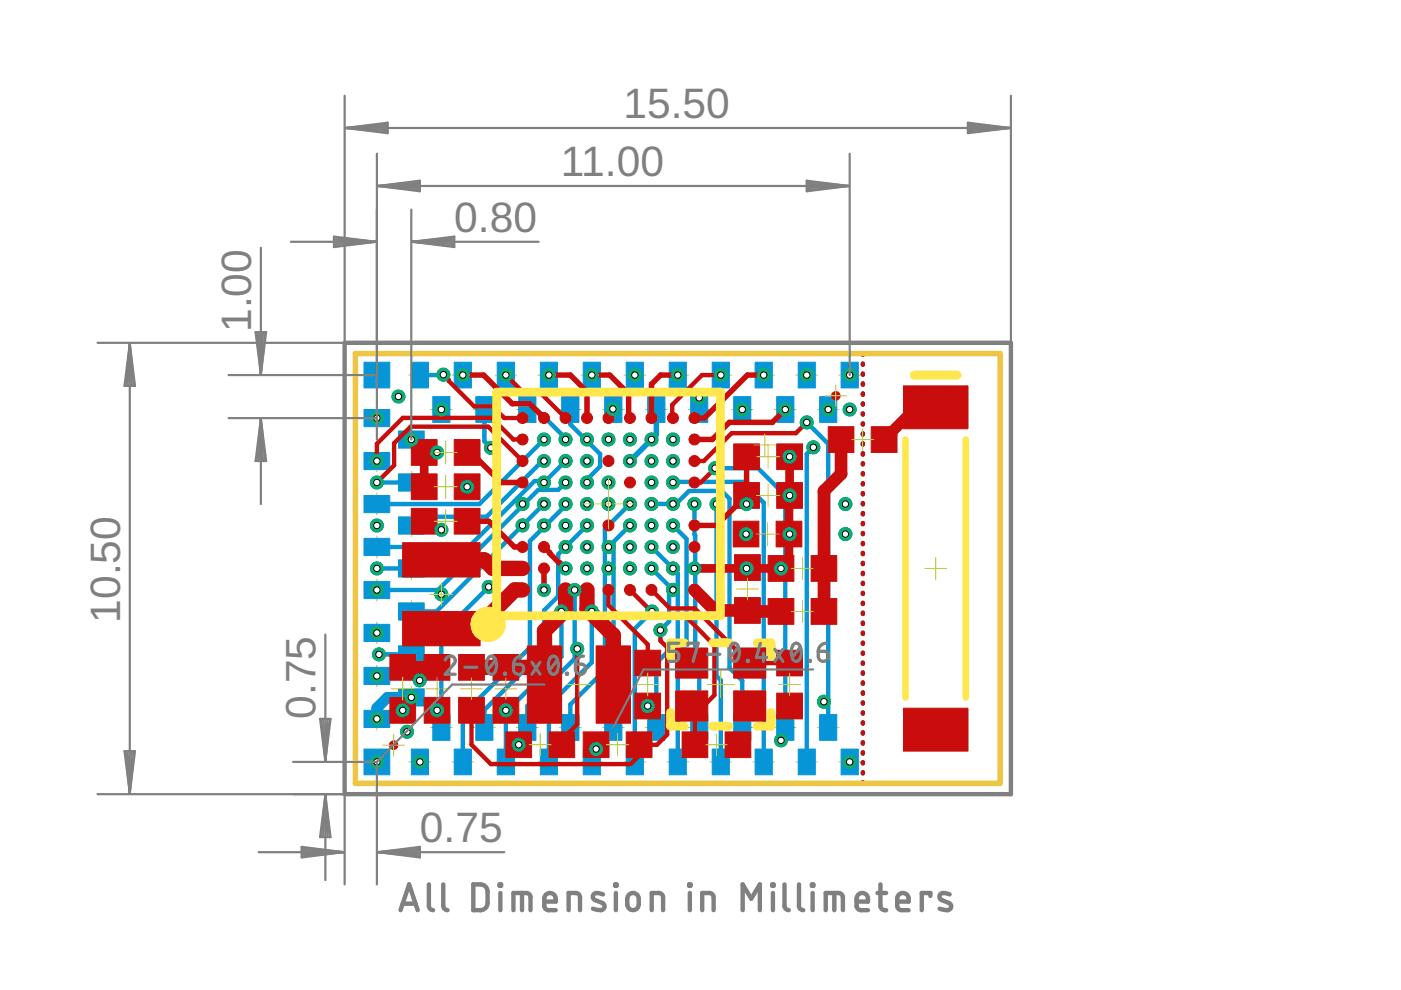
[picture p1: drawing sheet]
<svg xmlns="http://www.w3.org/2000/svg" width="297mm" height="210mm" viewBox="0 0 297 210" stroke-linecap="round" stroke-linejoin="round" font-family="sans-serif">
<defs><g id="words">
<g font-size="9" fill="#808080">
<text x="132.2" y="25.1">15.50</text>
<text x="118.9" y="37.4">11.00</text>
<text x="96.3" y="49.2">0.80</text>
<text x="53.3" y="70.4" transform="rotate(-90 53.3 70.4)">1.00</text>
<text x="25.5" y="132" transform="rotate(-90 25.5 132)">10.50</text>
<text x="66.9" y="152.4" transform="rotate(-90 66.9 152.4)">0.75</text>
<text x="89" y="178.6">0.75</text>
</g>
</g></defs>
<g fill="none" stroke="#afd134" stroke-width=".21">
<path d="M77.6 79.5h4.6M79.9 77.2v4.6M86.7 79.5h4.6M89 77.2v4.6M95.8 79.5h4.7M98.1 77.2v4.6M104.9 79.5h4.7M107.3 77.2v4.6M114 79.5h4.7M116.4 77.2v4.6M123.2 79.5h4.6M125.5 77.2v4.6"/>
<path d="M132.3 79.5h4.6M134.6 77.2v4.6M141.4 79.5h4.6M143.7 77.2v4.6M150.5 79.5h4.6M152.8 77.2v4.6M159.6 79.5h4.7M161.9 77.2v4.6M168.7 79.5h4.7M171 77.2v4.6M177.8 79.5h4.7M180.1 77.2v4.6"/>
<path d="M77.6 97.7h4.6M77.6 88.6h4.6M79.9 86.3v4.7M79.9 95.4v4.7M84.9 93.2h4.6M87.2 90.9v4.6M87.2 100v4.6M91.3 86.8h4.6M93.6 84.5v4.6M100.4 86.8h4.6M102.7 84.5v4.6M109.5 86.8h4.6"/>
<path d="M111.8 84.5v4.6M118.6 86.8h4.6M120.9 84.5v4.6M127.7 86.8h4.7M130 84.5v4.6M136.8 86.8h4.7M139.1 84.5v4.6M145.9 86.8h4.7M148.3 84.5v4.6M155.1 86.8h4.6M157.4 84.5v4.6M164.2 86.8h4.6"/>
<path d="M166.5 84.5v4.6M173.3 86.8h4.6M175.6 84.5v4.6M77.6 106.9h4.6M77.6 116h4.6M79.9 104.5v4.7M79.9 113.7v4.6M84.9 102.3h4.6M84.9 111.4h4.6M87.2 109.1v4.6M87.2 118.2v4.7M77.6 134.2h4.6"/>
<path d="M77.6 125.1h4.6M79.9 122.8v4.6M79.9 131.9v4.6M84.9 129.6h4.6M84.9 138.7h4.6M84.9 120.5h4.6M87.2 127.3v4.7M87.2 136.4v4.7M77.6 143.3h4.6M77.6 152.4h4.6M79.9 141v4.6M79.9 150.1v4.6"/>
<path d="M79.9 159.2v4.7M84.9 147.9h4.6M87.2 145.6v4.6M89 159.2v4.7M91.3 154.2h4.6M93.6 151.9v4.7M98.1 159.2v4.7M100.4 154.2h4.6M102.7 151.9v4.7M107.3 159.2v4.7M109.5 154.2h4.6M111.8 151.9v4.7"/>
<path d="M116.4 159.2v4.7M118.6 154.2h4.6M120.9 151.9v4.7M125.5 159.2v4.7M127.7 154.2h4.7M130 151.9v4.7M134.6 159.2v4.7M136.8 154.2h4.7M139.1 151.9v4.7M143.7 159.2v4.7M145.9 154.2h4.7M148.3 151.9v4.7"/>
<path d="M152.8 159.2v4.7M155.1 154.2h4.6M157.4 151.9v4.7M161.9 159.2v4.7M164.2 154.2h4.6M166.5 151.9v4.7M171 159.2v4.7M173.3 154.2h4.6M175.6 151.9v4.7M180.1 159.2v4.7M77.6 161.5h4.6M86.7 161.5h4.6"/>
<path d="M95.8 161.5h4.7M104.9 161.5h4.7M114 161.5h4.7M123.2 161.5h4.6M132.3 161.5h4.6M141.4 161.5h4.6M150.5 161.5h4.6M159.6 161.5h4.7M168.7 161.5h4.7M177.8 161.5h4.7"/>
</g>
<g fill="#0696d7" stroke="#0696d7" stroke-width=".21">
<path d="M137.3 84.1h3.7v5.5h-3.7z"/>
<path d="M173.8 84.1h3.6v5.5h-3.6z"/>
<path d="M151 76.8h3.6v5.5h-3.6z"/>
<path d="M84.5 127.8h5.4v3.7h-5.4z"/>
<path d="M84.5 100.5h5.4v3.6h-5.4z"/>
<path d="M84.5 109.6h5.4v3.6h-5.4z"/>
<path d="M96.3 76.8h3.6v5.5h-3.6z"/>
<path d="M77.2 141.5h5.4v3.6h-5.4z"/>
<path d="M84.5 136.9h5.4v3.7h-5.4z"/>
<path d="M110 84.1h3.6v5.5h-3.6z"/>
<path d="M77.2 95.9h5.4v3.7h-5.4z"/>
<path d="M77.2 105.1h5.4v3.6h-5.4z"/>
<path d="M87.2 76.8h3.6v5.5h-3.6z"/>
<path d="M77.2 132.4h5.4v3.6h-5.4z"/>
<path d="M84.5 91.4h5.4v3.6h-5.4z"/>
<path d="M119.1 84.1h3.6v5.5h-3.6z"/>
<path d="M77.2 86.8h5.4v3.7h-5.4z"/>
<path d="M123.7 76.8h3.6v5.5h-3.6z"/>
<path d="M128.2 84.1h3.6v5.5h-3.6z"/>
<path d="M164.7 84.1h3.6v5.5h-3.6z"/>
<path d="M160.1 76.8h3.6v5.5h-3.6z"/>
<path d="M173.8 151.5h3.6v5.5h-3.6z"/>
<path d="M84.5 146h5.4v3.7h-5.4z"/>
<path d="M137.3 151.5h3.7v5.5h-3.7z"/>
<path d="M141.9 76.8h3.6v5.5h-3.6z"/>
<path d="M169.2 76.8h3.7v5.5h-3.7z"/>
<path d="M84.5 118.7h5.4v3.6h-5.4z"/>
<path d="M110 151.5h3.6v5.5h-3.6z"/>
<path d="M178.3 76.8h3.7v5.5h-3.7z"/>
<path d="M178.3 158.8h3.7v5.5h-3.7z"/>
<path d="M77.2 76.8h5.4v5.5h-5.4z"/>
<path d="M146.4 151.5h3.7v5.5h-3.7z"/>
<path d="M164.7 151.5h3.6v5.5h-3.6z"/>
<path d="M151 158.8h3.6v5.5h-3.6z"/>
<path d="M160.1 158.8h3.6v5.5h-3.6z"/>
<path d="M169.2 158.8h3.7v5.5h-3.7z"/>
<path d="M105.4 76.8h3.7v5.5h-3.7z"/>
<path d="M114.6 76.8h3.6v5.5h-3.6z"/>
<path d="M132.8 76.8h3.6v5.5h-3.6z"/>
<path d="M146.4 84.1h3.7v5.5h-3.7z"/>
<path d="M77.2 158.8h5.4v5.5h-5.4z"/>
<path d="M155.6 84.1h3.6v5.5h-3.6z"/>
<path d="M87.2 158.8h3.6v5.5h-3.6z"/>
<path d="M77.2 150.6h5.4v3.6h-5.4z"/>
<path d="M141.9 158.8h3.6v5.5h-3.6z"/>
<path d="M132.8 158.8h3.6v5.5h-3.6z"/>
<path d="M128.2 151.5h3.6v5.5h-3.6z"/>
<path d="M155.6 151.5h3.6v5.5h-3.6z"/>
<path d="M91.8 84.1h3.6v5.5h-3.6z"/>
<path d="M77.2 114.2h5.4v3.6h-5.4z"/>
<path d="M100.9 151.5h3.6v5.5h-3.6z"/>
<path d="M105.4 158.8h3.7v5.5h-3.7z"/>
<path d="M96.3 158.8h3.6v5.5h-3.6z"/>
<path d="M91.8 151.5h3.6v5.5h-3.6z"/>
<path d="M100.9 84.1h3.6v5.5h-3.6z"/>
<path d="M77.2 123.3h5.4v3.6h-5.4z"/>
<path d="M114.6 158.8h3.6v5.5h-3.6z"/>
<path d="M119.1 151.5h3.6v5.5h-3.6z"/>
<path d="M123.7 158.8h3.6v5.5h-3.6z"/>
</g>
<path d="M87.2 147.9h-5.1l-2.2 2.2v2.3M125.7 156.7v.8l.7 .6v.7l-.9 .9v1.8" fill="none" stroke="#0696d7" stroke-width="2.3"/>
<g fill="none" stroke="#0696d7" stroke-width=".93">
<path d="M75.4 77.1v.2M75.4 79.2v.3M75.6 75h-.2v.2M77.4 75h.3M79.6 75h.2M81.7 75h.2M83.8 75h.2M85.9 75h.2M88 75h.2M90.1 75h.2M92.2 75h.2M94 79.4l-5 .1"/>
<path d="M94.3 75h.2M96.4 75h.2M98.5 75h.2M100.6 75h.3M102.7 75h.3M104.8 75h.3M106.9 75h.3M109 75h.3M111.1 75h.3M113.2 75h.3M115.3 75h.3M117.4 75h.3"/>
<path d="M119.5 75h.3M121.6 75h.3M123.7 75h.3M125.8 75h.3M128 75h.2M130 75h.3M132.1 75h.3M134.3 75h.2M136.4 75h.2M138.5 75h.2M140.6 75h.2M142.7 75h.2"/>
<path d="M144.8 75h.2M146.9 75h.2M149 75h.2M151.1 75h.2M153.2 75h.2M155.3 75h.3M157.4 75h.2M159.5 75h.2M161.6 75h.3M163.7 75h.3M165.8 75h.3M167.9 75h.3"/>
<path d="M170 75h.3M172.1 75h.3M174.2 75h.3M176.3 75h.3M178.4 75h.3M180.5 75h.3M182.6 75h.3v.2M182.9 77.1v.2M182.9 79.2v.3M75.4 81.3v.3M75.4 83.4v.3M75.4 85.5v.3"/>
<path d="M75.4 87.7v.2M75.4 89.8v.2M75.4 91.9v.2M75.4 94v.3M75.4 96.1v.3M75.4 98.2v.3M102.7 86.8v6.8l1.4 1.4M111.8 86.8h2l6.1 6.1v.3M115.3 97.7h-.3l-11.8 11.9h-10.8l-1.8 1.8h-3.4M115.3 93.2l-13.6 13.7h-21.8M119.9 97.7l-4.3 4.3h-2.3l-13.9 14h-19.5M120.9 86.8v3.2l6.3 6.3v2.6l-2.7 2.8v.6"/>
<path d="M151.6 99.3h9.1l5.8 5.8v49.1M171 89.6l4.6 4.5v60.1M172.4 94.8l-1.4 1.4v65.3M182.9 81.3v.3M182.9 83.4v.3M182.9 85.5v.3M182.9 87.7v.2M182.9 89.8v.2M182.9 91.9v.2M182.9 94v.3M182.9 96.1v.3M182.9 98.2v.3"/>
<path d="M75.4 100.3v.3M75.4 102.4v.3M75.4 104.5v.3M75.4 106.7v.2M75.4 108.8v.3M75.4 110.9v.2M75.4 113v.3M75.4 115.1v.3M75.4 117.2v.3M75.4 119.3v.3M79.9 102.3h7.3M115.3 106.8l-22.8 22.8h-5.3"/>
<path d="M119.9 106.8v.4l-7.5 7.5v22.6l-14.3 14.2v10M119.9 102.3l-1.6 1.6h-4.2l-21.2 21.2h-13M124.5 111.4l-6.2 6.1v8.9l-2.9 3v8.5l-12.7 12.6v3.7M133.6 106.8l-5.4 5.4v29.8l-7.3 7.4v4.8M133.6 111.4l-3.5 3.5-.1 39.3M138.1 116l5.6 5.5v14.5l-4.6 4.6v13.6M138.1 106.8h5.2l2.8-2.7h6.9l1.7 1.6v35.9l2.7 2.7v9.9M142.7 111.4l2.9 2.9v22.5l-1.9 1.8v22.9M142.7 102.3l.1-.1h14.7l4.4 4.4v54.9M147.2 106.8v6.5l.2 .2v24.1l.9 .8v15.8M151.9 106.9v36.4l.9 .9v17.3M182.9 100.3v.3"/>
<path d="M182.9 102.4v.3M182.9 104.5v.3M182.9 106.7v.2M182.9 108.8v.3M182.9 110.9v.2M182.9 113v.3M182.9 115.1v.3M182.9 117.2v.3M182.9 119.3v.3M75.4 121.5v.2M75.4 123.6v.2M75.4 125.7v.2"/>
<path d="M75.4 127.8v.3M75.4 129.9v.3M75.4 132v.3M75.4 134.1v.3M75.4 136.2v.3M75.4 138.4v.2M79.9 120.5h7.3M80.3 138.7h6.9M103.6 124.4l-10 10.1v19.7M119 129.6v9.6l-11.7 11.8v10.5M121.8 125.1v14.6l-10 10v4.5M125.5 129.6v10.8l-9.1 9.1v12"/>
<path d="M138.1 120.5l3.8 3.7v7.6l-1.9 1.8M138.2 129.6l-3.6 3.7v28.2M182.9 121.5v.2M182.9 123.6v.2M182.9 125.7v.2M182.9 127.8v.3M182.9 129.9v.3M182.9 132v.3M182.9 134.1v.3M182.9 136.2v.3M182.9 138.4v.2M75.4 140.5v.2"/>
<path d="M75.4 142.6v.3M75.4 144.7v.3M75.4 146.8v.3M75.4 148.9v.3M75.4 151v.3M75.4 153.2v.2M75.4 155.3v.2M75.4 157.4v.2M75.4 159.5v.3M182.9 140.5v.2M182.9 142.6v.3M182.9 144.7v.3"/>
<path d="M182.9 146.8v.3M182.9 148.9v.3M182.9 151v.3M182.9 153.2v.2M182.9 155.3v.2M182.9 157.4v.2M182.9 159.5v.3M75.4 161.6v.3M75.4 163.7v.3M75.4 165.8v.3h.2M77.4 166.1h.3M79.6 166.1h.2"/>
<path d="M81.7 166.1h.2M83.8 166.1h.2M85.9 166.1h.2M88 166.1h.2M90.1 166.1h.2M92.2 166.1h.2M94.3 166.1h.2M96.4 166.1h.2M98.5 166.1h.2M100.6 166.1h.3M102.7 166.1h.3M104.8 166.1h.3"/>
<path d="M106.9 166.1h.3M109 166.1h.3M111.1 166.1h.3M113.2 166.1h.3M115.3 166.1h.3M117.4 166.1h.3M119.5 166.1h.3M121.6 166.1h.3M123.7 166.1h.3M125.8 166.1h.3M128 166.1h.2M130 166.1h.3"/>
<path d="M132.1 166.1h.3M134.3 166.1h.2M136.4 166.1h.2M138.5 166.1h.2M140.6 166.1h.2M142.7 166.1h.2M144.8 166.1h.2M146.9 166.1h.2M149 166.1h.2M151.1 166.1h.2M153.2 166.1h.2M155.3 166.1h.3"/>
<path d="M157.4 166.1h.2M159.5 166.1h.2M161.6 166.1h.3M163.7 166.1h.3M165.8 166.1h.3M167.9 166.1h.3M170 166.1h.3M172.1 166.1h.3M174.2 166.1h.3M176.3 166.1h.3M178.4 166.1h.3M180.5 166.1h.3"/>
<path d="M182.9 165.8v.3h-.3M182.9 161.6v.3M182.9 163.7v.3"/>
</g>
<path d="M129.9 86.7l.1 .1M139.1 86.8v5.4l-5.5 5.5M148.3 84.3v2.5" fill="none" stroke="#0696d7" stroke-width="1.2"/>
<circle cx="115.3" cy="125.1" r="1.38" fill="#0dab76" stroke="#0dab76" stroke-width=".21"/>
<circle cx="115.3" cy="125.1" r=".68" fill="#fff" stroke="#000" stroke-width=".21"/>
<circle cx="133.6" cy="116" r="1.38" fill="#0dab76" stroke="#0dab76" stroke-width=".21"/>
<circle cx="133.6" cy="116" r=".68" fill="#fff" stroke="#000" stroke-width=".21"/>
<circle cx="119.9" cy="111.4" r="1.38" fill="#0dab76" stroke="#0dab76" stroke-width=".21"/>
<circle cx="119.9" cy="111.4" r=".68" fill="#fff" stroke="#000" stroke-width=".21"/>
<circle cx="99" cy="103.2" r="1.38" fill="#0dab76" stroke="#0dab76" stroke-width=".21"/>
<circle cx="99" cy="103.2" r=".68" fill="#fff" stroke="#000" stroke-width=".21"/>
<circle cx="79.9" cy="152.4" r="1.38" fill="#0dab76" stroke="#0dab76" stroke-width=".21"/>
<circle cx="79.9" cy="152.4" r=".68" fill="#fff" stroke="#000" stroke-width=".21"/>
<circle cx="89" cy="144.3" r="1.38" fill="#0dab76" stroke="#0dab76" stroke-width=".21"/>
<circle cx="89" cy="144.3" r=".68" fill="#fff" stroke="#000" stroke-width=".21"/>
<circle cx="87.2" cy="147.9" r="1.38" fill="#0dab76" stroke="#0dab76" stroke-width=".21"/>
<circle cx="87.2" cy="147.9" r=".68" fill="#fff" stroke="#000" stroke-width=".21"/>
<circle cx="158.3" cy="106.9" r="1.38" fill="#0dab76" stroke="#0dab76" stroke-width=".21"/>
<circle cx="158.3" cy="106.9" r=".68" fill="#fff" stroke="#000" stroke-width=".21"/>
<circle cx="119.9" cy="120.5" r="1.38" fill="#0dab76" stroke="#0dab76" stroke-width=".21"/>
<circle cx="119.9" cy="120.5" r=".68" fill="#fff" stroke="#000" stroke-width=".21"/>
<circle cx="133.6" cy="120.5" r="1.38" fill="#0dab76" stroke="#0dab76" stroke-width=".21"/>
<circle cx="133.6" cy="120.5" r=".68" fill="#fff" stroke="#000" stroke-width=".21"/>
<circle cx="129" cy="120.5" r="1.38" fill="#0dab76" stroke="#0dab76" stroke-width=".21"/>
<circle cx="129" cy="120.5" r=".68" fill="#fff" stroke="#000" stroke-width=".21"/>
<circle cx="142.7" cy="120.5" r="1.38" fill="#0dab76" stroke="#0dab76" stroke-width=".21"/>
<circle cx="142.7" cy="120.5" r=".68" fill="#fff" stroke="#000" stroke-width=".21"/>
<circle cx="147.2" cy="120.5" r="1.38" fill="#0dab76" stroke="#0dab76" stroke-width=".21"/>
<circle cx="147.2" cy="120.5" r=".68" fill="#fff" stroke="#000" stroke-width=".21"/>
<circle cx="142.7" cy="125.1" r="1.38" fill="#0dab76" stroke="#0dab76" stroke-width=".21"/>
<circle cx="142.7" cy="125.1" r=".68" fill="#fff" stroke="#000" stroke-width=".21"/>
<circle cx="129" cy="116" r="1.38" fill="#0dab76" stroke="#0dab76" stroke-width=".21"/>
<circle cx="129" cy="116" r=".68" fill="#fff" stroke="#000" stroke-width=".21"/>
<circle cx="107.3" cy="150.6" r="1.38" fill="#0dab76" stroke="#0dab76" stroke-width=".21"/>
<circle cx="107.3" cy="150.6" r=".68" fill="#fff" stroke="#000" stroke-width=".21"/>
<circle cx="92.7" cy="150.6" r="1.38" fill="#0dab76" stroke="#0dab76" stroke-width=".21"/>
<circle cx="92.7" cy="150.6" r=".68" fill="#fff" stroke="#000" stroke-width=".21"/>
<circle cx="85.4" cy="150.6" r="1.38" fill="#0dab76" stroke="#0dab76" stroke-width=".21"/>
<circle cx="85.4" cy="150.6" r=".68" fill="#fff" stroke="#000" stroke-width=".21"/>
<circle cx="137.3" cy="149.7" r="1.38" fill="#0dab76" stroke="#0dab76" stroke-width=".21"/>
<circle cx="137.3" cy="149.7" r=".68" fill="#fff" stroke="#000" stroke-width=".21"/>
<circle cx="167.4" cy="96.8" r="1.38" fill="#0dab76" stroke="#0dab76" stroke-width=".21"/>
<circle cx="167.4" cy="96.8" r=".68" fill="#fff" stroke="#000" stroke-width=".21"/>
<circle cx="165.6" cy="120.5" r="1.38" fill="#0dab76" stroke="#0dab76" stroke-width=".21"/>
<circle cx="165.6" cy="120.5" r=".68" fill="#fff" stroke="#000" stroke-width=".21"/>
<circle cx="180.1" cy="86.8" r="1.38" fill="#0dab76" stroke="#0dab76" stroke-width=".21"/>
<circle cx="180.1" cy="86.8" r=".68" fill="#fff" stroke="#000" stroke-width=".21"/>
<circle cx="179.2" cy="106.9" r="1.38" fill="#0dab76" stroke="#0dab76" stroke-width=".21"/>
<circle cx="179.2" cy="106.9" r=".68" fill="#fff" stroke="#000" stroke-width=".21"/>
<circle cx="179.2" cy="113.2" r="1.38" fill="#0dab76" stroke="#0dab76" stroke-width=".21"/>
<circle cx="179.2" cy="113.2" r=".68" fill="#fff" stroke="#000" stroke-width=".21"/>
<circle cx="180.1" cy="79.5" r="1.38" fill="#0dab76" stroke="#0dab76" stroke-width=".21"/>
<circle cx="180.1" cy="79.5" r=".68" fill="#fff" stroke="#000" stroke-width=".21"/>
<circle cx="174.7" cy="148.8" r="1.38" fill="#0dab76" stroke="#0dab76" stroke-width=".21"/>
<circle cx="174.7" cy="148.8" r=".68" fill="#fff" stroke="#000" stroke-width=".21"/>
<circle cx="165.6" cy="157" r="1.38" fill="#0dab76" stroke="#0dab76" stroke-width=".21"/>
<circle cx="165.6" cy="157" r=".68" fill="#fff" stroke="#000" stroke-width=".21"/>
<circle cx="89" cy="161.5" r="1.38" fill="#0dab76" stroke="#0dab76" stroke-width=".21"/>
<circle cx="89" cy="161.5" r=".68" fill="#fff" stroke="#000" stroke-width=".21"/>
<circle cx="180.1" cy="161.5" r="1.38" fill="#0dab76" stroke="#0dab76" stroke-width=".21"/>
<circle cx="180.1" cy="161.5" r=".68" fill="#fff" stroke="#000" stroke-width=".21"/>
<circle cx="167.4" cy="105.1" r="1.38" fill="#0dab76" stroke="#0dab76" stroke-width=".21"/>
<circle cx="167.4" cy="105.1" r=".68" fill="#fff" stroke="#000" stroke-width=".21"/>
<circle cx="167.4" cy="113.2" r="1.38" fill="#0dab76" stroke="#0dab76" stroke-width=".21"/>
<circle cx="167.4" cy="113.2" r=".68" fill="#fff" stroke="#000" stroke-width=".21"/>
<circle cx="84.5" cy="84.1" r="1.38" fill="#0dab76" stroke="#0dab76" stroke-width=".21"/>
<circle cx="84.5" cy="84.1" r=".68" fill="#fff" stroke="#000" stroke-width=".21"/>
<circle cx="93.6" cy="112.3" r="1.38" fill="#0dab76" stroke="#0dab76" stroke-width=".21"/>
<circle cx="93.6" cy="112.3" r=".68" fill="#fff" stroke="#000" stroke-width=".21"/>
<circle cx="79.9" cy="111.4" r="1.38" fill="#0dab76" stroke="#0dab76" stroke-width=".21"/>
<circle cx="79.9" cy="111.4" r=".68" fill="#fff" stroke="#000" stroke-width=".21"/>
<circle cx="92.7" cy="95.9" r="1.38" fill="#0dab76" stroke="#0dab76" stroke-width=".21"/>
<circle cx="92.7" cy="95.9" r=".68" fill="#fff" stroke="#000" stroke-width=".21"/>
<circle cx="79.9" cy="161.5" r="1.38" fill="#0dab76" stroke="#0dab76" stroke-width=".21"/>
<circle cx="79.9" cy="161.5" r=".68" fill="#fff" stroke="#000" stroke-width=".21"/>
<circle cx="86.3" cy="155.2" r="1.38" fill="#0dab76" stroke="#0dab76" stroke-width=".21"/>
<circle cx="86.3" cy="155.2" r=".68" fill="#fff" stroke="#000" stroke-width=".21"/>
<circle cx="93.6" cy="126" r="1.38" fill="#0dab76" stroke="#0dab76" stroke-width=".21"/>
<circle cx="93.6" cy="126" r=".68" fill="#fff" stroke="#000" stroke-width=".21"/>
<circle cx="158.3" cy="120.5" r="1.38" fill="#0dab76" stroke="#0dab76" stroke-width=".21"/>
<circle cx="158.3" cy="120.5" r=".68" fill="#fff" stroke="#000" stroke-width=".21"/>
<circle cx="110" cy="157.9" r="1.38" fill="#0dab76" stroke="#0dab76" stroke-width=".21"/>
<circle cx="110" cy="157.9" r=".68" fill="#fff" stroke="#000" stroke-width=".21"/>
<circle cx="126.4" cy="158.8" r="1.38" fill="#0dab76" stroke="#0dab76" stroke-width=".21"/>
<circle cx="126.4" cy="158.8" r=".68" fill="#fff" stroke="#000" stroke-width=".21"/>
<circle cx="138.1" cy="102.3" r="1.38" fill="#0dab76" stroke="#0dab76" stroke-width=".21"/>
<circle cx="138.1" cy="102.3" r=".68" fill="#fff" stroke="#000" stroke-width=".21"/>
<circle cx="175.6" cy="86.8" r="1.38" fill="#0dab76" stroke="#0dab76" stroke-width=".21"/>
<circle cx="175.6" cy="86.8" r=".68" fill="#fff" stroke="#000" stroke-width=".21"/>
<circle cx="133.6" cy="97.7" r="1.38" fill="#0dab76" stroke="#0dab76" stroke-width=".21"/>
<circle cx="133.6" cy="97.7" r=".68" fill="#fff" stroke="#000" stroke-width=".21"/>
<circle cx="124.5" cy="120.5" r="1.38" fill="#0dab76" stroke="#0dab76" stroke-width=".21"/>
<circle cx="124.5" cy="120.5" r=".68" fill="#fff" stroke="#000" stroke-width=".21"/>
<circle cx="122.4" cy="137.6" r="1.38" fill="#0dab76" stroke="#0dab76" stroke-width=".21"/>
<circle cx="122.4" cy="137.6" r=".68" fill="#fff" stroke="#000" stroke-width=".21"/>
<circle cx="142.7" cy="93.2" r="1.38" fill="#0dab76" stroke="#0dab76" stroke-width=".21"/>
<circle cx="142.7" cy="93.2" r=".68" fill="#fff" stroke="#000" stroke-width=".21"/>
<circle cx="171" cy="79.5" r="1.38" fill="#0dab76" stroke="#0dab76" stroke-width=".21"/>
<circle cx="171" cy="79.5" r=".68" fill="#fff" stroke="#000" stroke-width=".21"/>
<circle cx="143.7" cy="79.5" r="1.38" fill="#0dab76" stroke="#0dab76" stroke-width=".21"/>
<circle cx="143.7" cy="79.5" r=".68" fill="#fff" stroke="#000" stroke-width=".21"/>
<circle cx="79.9" cy="88.6" r="1.38" fill="#0dab76" stroke="#0dab76" stroke-width=".21"/>
<circle cx="79.9" cy="88.6" r=".68" fill="#fff" stroke="#000" stroke-width=".21"/>
<circle cx="129" cy="93.2" r="1.38" fill="#0dab76" stroke="#0dab76" stroke-width=".21"/>
<circle cx="129" cy="93.2" r=".68" fill="#fff" stroke="#000" stroke-width=".21"/>
<circle cx="129.9" cy="86.7" r="1.38" fill="#0dab76" stroke="#0dab76" stroke-width=".21"/>
<circle cx="129.9" cy="86.7" r=".68" fill="#fff" stroke="#000" stroke-width=".21"/>
<circle cx="125.5" cy="79.5" r="1.38" fill="#0dab76" stroke="#0dab76" stroke-width=".21"/>
<circle cx="125.5" cy="79.5" r=".68" fill="#fff" stroke="#000" stroke-width=".21"/>
<circle cx="115.3" cy="102.3" r="1.38" fill="#0dab76" stroke="#0dab76" stroke-width=".21"/>
<circle cx="115.3" cy="102.3" r=".68" fill="#fff" stroke="#000" stroke-width=".21"/>
<circle cx="79.9" cy="120.5" r="1.38" fill="#0dab76" stroke="#0dab76" stroke-width=".21"/>
<circle cx="79.9" cy="120.5" r=".68" fill="#fff" stroke="#000" stroke-width=".21"/>
<circle cx="161.9" cy="79.5" r="1.38" fill="#0dab76" stroke="#0dab76" stroke-width=".21"/>
<circle cx="161.9" cy="79.5" r=".68" fill="#fff" stroke="#000" stroke-width=".21"/>
<circle cx="119.9" cy="93.2" r="1.38" fill="#0dab76" stroke="#0dab76" stroke-width=".21"/>
<circle cx="119.9" cy="93.2" r=".68" fill="#fff" stroke="#000" stroke-width=".21"/>
<circle cx="152.8" cy="79.5" r="1.38" fill="#0dab76" stroke="#0dab76" stroke-width=".21"/>
<circle cx="152.8" cy="79.5" r=".68" fill="#fff" stroke="#000" stroke-width=".21"/>
<circle cx="140" cy="133.6" r="1.38" fill="#0dab76" stroke="#0dab76" stroke-width=".21"/>
<circle cx="140" cy="133.6" r=".68" fill="#fff" stroke="#000" stroke-width=".21"/>
<circle cx="138.1" cy="120.5" r="1.38" fill="#0dab76" stroke="#0dab76" stroke-width=".21"/>
<circle cx="138.1" cy="120.5" r=".68" fill="#fff" stroke="#000" stroke-width=".21"/>
<circle cx="138.1" cy="116" r="1.38" fill="#0dab76" stroke="#0dab76" stroke-width=".21"/>
<circle cx="138.1" cy="116" r=".68" fill="#fff" stroke="#000" stroke-width=".21"/>
<circle cx="142.7" cy="116" r="1.38" fill="#0dab76" stroke="#0dab76" stroke-width=".21"/>
<circle cx="142.7" cy="116" r=".68" fill="#fff" stroke="#000" stroke-width=".21"/>
<circle cx="158.2" cy="113.2" r="1.38" fill="#0dab76" stroke="#0dab76" stroke-width=".21"/>
<circle cx="158.2" cy="113.2" r=".68" fill="#fff" stroke="#000" stroke-width=".21"/>
<circle cx="171" cy="89.6" r="1.38" fill="#0dab76" stroke="#0dab76" stroke-width=".21"/>
<circle cx="171" cy="89.6" r=".68" fill="#fff" stroke="#000" stroke-width=".21"/>
<circle cx="124.5" cy="106.8" r="1.38" fill="#0dab76" stroke="#0dab76" stroke-width=".21"/>
<circle cx="124.5" cy="106.8" r=".68" fill="#fff" stroke="#000" stroke-width=".21"/>
<circle cx="121.8" cy="125.1" r="1.38" fill="#0dab76" stroke="#0dab76" stroke-width=".21"/>
<circle cx="121.8" cy="125.1" r=".68" fill="#fff" stroke="#000" stroke-width=".21"/>
<circle cx="115.3" cy="97.7" r="1.38" fill="#0dab76" stroke="#0dab76" stroke-width=".21"/>
<circle cx="115.3" cy="97.7" r=".68" fill="#fff" stroke="#000" stroke-width=".21"/>
<circle cx="79.9" cy="102.3" r="1.38" fill="#0dab76" stroke="#0dab76" stroke-width=".21"/>
<circle cx="79.9" cy="102.3" r=".68" fill="#fff" stroke="#000" stroke-width=".21"/>
<circle cx="115.3" cy="106.8" r="1.38" fill="#0dab76" stroke="#0dab76" stroke-width=".21"/>
<circle cx="115.3" cy="106.8" r=".68" fill="#fff" stroke="#000" stroke-width=".21"/>
<circle cx="115.3" cy="93.2" r="1.38" fill="#0dab76" stroke="#0dab76" stroke-width=".21"/>
<circle cx="115.3" cy="93.2" r=".68" fill="#fff" stroke="#000" stroke-width=".21"/>
<circle cx="79.9" cy="97.7" r="1.38" fill="#0dab76" stroke="#0dab76" stroke-width=".21"/>
<circle cx="79.9" cy="97.7" r=".68" fill="#fff" stroke="#000" stroke-width=".21"/>
<circle cx="110.8" cy="106.8" r="1.38" fill="#0dab76" stroke="#0dab76" stroke-width=".21"/>
<circle cx="110.8" cy="106.8" r=".68" fill="#fff" stroke="#000" stroke-width=".21"/>
<circle cx="79.9" cy="134.2" r="1.38" fill="#0dab76" stroke="#0dab76" stroke-width=".21"/>
<circle cx="79.9" cy="134.2" r=".68" fill="#fff" stroke="#000" stroke-width=".21"/>
<circle cx="124.5" cy="102.3" r="1.38" fill="#0dab76" stroke="#0dab76" stroke-width=".21"/>
<circle cx="124.5" cy="102.3" r=".68" fill="#fff" stroke="#000" stroke-width=".21"/>
<circle cx="115.3" cy="111.4" r="1.38" fill="#0dab76" stroke="#0dab76" stroke-width=".21"/>
<circle cx="115.3" cy="111.4" r=".68" fill="#fff" stroke="#000" stroke-width=".21"/>
<circle cx="79.9" cy="143.3" r="1.38" fill="#0dab76" stroke="#0dab76" stroke-width=".21"/>
<circle cx="79.9" cy="143.3" r=".68" fill="#fff" stroke="#000" stroke-width=".21"/>
<circle cx="110.8" cy="111.4" r="1.38" fill="#0dab76" stroke="#0dab76" stroke-width=".21"/>
<circle cx="110.8" cy="111.4" r=".68" fill="#fff" stroke="#000" stroke-width=".21"/>
<circle cx="80.3" cy="138.7" r="1.38" fill="#0dab76" stroke="#0dab76" stroke-width=".21"/>
<circle cx="80.3" cy="138.7" r=".68" fill="#fff" stroke="#000" stroke-width=".21"/>
<circle cx="98.1" cy="79.5" r="1.38" fill="#0dab76" stroke="#0dab76" stroke-width=".21"/>
<circle cx="98.1" cy="79.5" r=".68" fill="#fff" stroke="#000" stroke-width=".21"/>
<circle cx="94" cy="79.4" r="1.38" fill="#0dab76" stroke="#0dab76" stroke-width=".21"/>
<circle cx="94" cy="79.4" r=".68" fill="#fff" stroke="#000" stroke-width=".21"/>
<circle cx="129" cy="102.3" r="1.38" fill="#0dab76" stroke="#0dab76" stroke-width=".21"/>
<circle cx="129" cy="102.3" r=".68" fill="#fff" stroke="#000" stroke-width=".21"/>
<circle cx="87.2" cy="93.2" r="1.38" fill="#0dab76" stroke="#0dab76" stroke-width=".21"/>
<circle cx="87.2" cy="93.2" r=".68" fill="#fff" stroke="#000" stroke-width=".21"/>
<circle cx="166.5" cy="86.8" r="1.38" fill="#0dab76" stroke="#0dab76" stroke-width=".21"/>
<circle cx="166.5" cy="86.8" r=".68" fill="#fff" stroke="#000" stroke-width=".21"/>
<circle cx="142.7" cy="106.8" r="1.38" fill="#0dab76" stroke="#0dab76" stroke-width=".21"/>
<circle cx="142.7" cy="106.8" r=".68" fill="#fff" stroke="#000" stroke-width=".21"/>
<circle cx="151.9" cy="106.9" r="1.38" fill="#0dab76" stroke="#0dab76" stroke-width=".21"/>
<circle cx="151.9" cy="106.9" r=".68" fill="#fff" stroke="#000" stroke-width=".21"/>
<circle cx="151.6" cy="99.3" r="1.38" fill="#0dab76" stroke="#0dab76" stroke-width=".21"/>
<circle cx="151.6" cy="99.3" r=".68" fill="#fff" stroke="#000" stroke-width=".21"/>
<circle cx="147.2" cy="106.8" r="1.38" fill="#0dab76" stroke="#0dab76" stroke-width=".21"/>
<circle cx="147.2" cy="106.8" r=".68" fill="#fff" stroke="#000" stroke-width=".21"/>
<circle cx="142.7" cy="102.3" r="1.38" fill="#0dab76" stroke="#0dab76" stroke-width=".21"/>
<circle cx="142.7" cy="102.3" r=".68" fill="#fff" stroke="#000" stroke-width=".21"/>
<circle cx="142.7" cy="97.7" r="1.38" fill="#0dab76" stroke="#0dab76" stroke-width=".21"/>
<circle cx="142.7" cy="97.7" r=".68" fill="#fff" stroke="#000" stroke-width=".21"/>
<circle cx="172.4" cy="94.8" r="1.38" fill="#0dab76" stroke="#0dab76" stroke-width=".21"/>
<circle cx="172.4" cy="94.8" r=".68" fill="#fff" stroke="#000" stroke-width=".21"/>
<circle cx="107.3" cy="79.5" r="1.38" fill="#0dab76" stroke="#0dab76" stroke-width=".21"/>
<circle cx="107.3" cy="79.5" r=".68" fill="#fff" stroke="#000" stroke-width=".21"/>
<circle cx="116.4" cy="79.5" r="1.38" fill="#0dab76" stroke="#0dab76" stroke-width=".21"/>
<circle cx="116.4" cy="79.5" r=".68" fill="#fff" stroke="#000" stroke-width=".21"/>
<circle cx="133.6" cy="93.2" r="1.38" fill="#0dab76" stroke="#0dab76" stroke-width=".21"/>
<circle cx="133.6" cy="93.2" r=".68" fill="#fff" stroke="#000" stroke-width=".21"/>
<circle cx="134.6" cy="79.5" r="1.38" fill="#0dab76" stroke="#0dab76" stroke-width=".21"/>
<circle cx="134.6" cy="79.5" r=".68" fill="#fff" stroke="#000" stroke-width=".21"/>
<circle cx="138.1" cy="93.2" r="1.38" fill="#0dab76" stroke="#0dab76" stroke-width=".21"/>
<circle cx="138.1" cy="93.2" r=".68" fill="#fff" stroke="#000" stroke-width=".21"/>
<circle cx="148.3" cy="84.3" r="1.38" fill="#0dab76" stroke="#0dab76" stroke-width=".21"/>
<circle cx="148.3" cy="84.3" r=".68" fill="#fff" stroke="#000" stroke-width=".21"/>
<circle cx="138.1" cy="97.7" r="1.38" fill="#0dab76" stroke="#0dab76" stroke-width=".21"/>
<circle cx="138.1" cy="97.7" r=".68" fill="#fff" stroke="#000" stroke-width=".21"/>
<circle cx="157.4" cy="86.8" r="1.38" fill="#0dab76" stroke="#0dab76" stroke-width=".21"/>
<circle cx="157.4" cy="86.8" r=".68" fill="#fff" stroke="#000" stroke-width=".21"/>
<circle cx="138.1" cy="106.8" r="1.38" fill="#0dab76" stroke="#0dab76" stroke-width=".21"/>
<circle cx="138.1" cy="106.8" r=".68" fill="#fff" stroke="#000" stroke-width=".21"/>
<circle cx="133.6" cy="111.4" r="1.38" fill="#0dab76" stroke="#0dab76" stroke-width=".21"/>
<circle cx="133.6" cy="111.4" r=".68" fill="#fff" stroke="#000" stroke-width=".21"/>
<circle cx="138.1" cy="111.4" r="1.38" fill="#0dab76" stroke="#0dab76" stroke-width=".21"/>
<circle cx="138.1" cy="111.4" r=".68" fill="#fff" stroke="#000" stroke-width=".21"/>
<circle cx="138.2" cy="129.6" r="1.38" fill="#0dab76" stroke="#0dab76" stroke-width=".21"/>
<circle cx="138.2" cy="129.6" r=".68" fill="#fff" stroke="#000" stroke-width=".21"/>
<circle cx="142.7" cy="111.4" r="1.38" fill="#0dab76" stroke="#0dab76" stroke-width=".21"/>
<circle cx="142.7" cy="111.4" r=".68" fill="#fff" stroke="#000" stroke-width=".21"/>
<circle cx="124.5" cy="97.7" r="1.38" fill="#0dab76" stroke="#0dab76" stroke-width=".21"/>
<circle cx="124.5" cy="97.7" r=".68" fill="#fff" stroke="#000" stroke-width=".21"/>
<circle cx="93.6" cy="86.8" r="1.38" fill="#0dab76" stroke="#0dab76" stroke-width=".21"/>
<circle cx="93.6" cy="86.8" r=".68" fill="#fff" stroke="#000" stroke-width=".21"/>
<circle cx="119.9" cy="97.7" r="1.38" fill="#0dab76" stroke="#0dab76" stroke-width=".21"/>
<circle cx="119.9" cy="97.7" r=".68" fill="#fff" stroke="#000" stroke-width=".21"/>
<circle cx="124.5" cy="111.4" r="1.38" fill="#0dab76" stroke="#0dab76" stroke-width=".21"/>
<circle cx="124.5" cy="111.4" r=".68" fill="#fff" stroke="#000" stroke-width=".21"/>
<circle cx="124.5" cy="116" r="1.38" fill="#0dab76" stroke="#0dab76" stroke-width=".21"/>
<circle cx="124.5" cy="116" r=".68" fill="#fff" stroke="#000" stroke-width=".21"/>
<circle cx="119" cy="129.6" r="1.38" fill="#0dab76" stroke="#0dab76" stroke-width=".21"/>
<circle cx="119" cy="129.6" r=".68" fill="#fff" stroke="#000" stroke-width=".21"/>
<circle cx="119.9" cy="106.8" r="1.38" fill="#0dab76" stroke="#0dab76" stroke-width=".21"/>
<circle cx="119.9" cy="106.8" r=".68" fill="#fff" stroke="#000" stroke-width=".21"/>
<circle cx="119.9" cy="116" r="1.38" fill="#0dab76" stroke="#0dab76" stroke-width=".21"/>
<circle cx="119.9" cy="116" r=".68" fill="#fff" stroke="#000" stroke-width=".21"/>
<circle cx="103.6" cy="124.4" r="1.38" fill="#0dab76" stroke="#0dab76" stroke-width=".21"/>
<circle cx="103.6" cy="124.4" r=".68" fill="#fff" stroke="#000" stroke-width=".21"/>
<circle cx="124.5" cy="93.2" r="1.38" fill="#0dab76" stroke="#0dab76" stroke-width=".21"/>
<circle cx="124.5" cy="93.2" r=".68" fill="#fff" stroke="#000" stroke-width=".21"/>
<circle cx="104.1" cy="95" r="1.38" fill="#0dab76" stroke="#0dab76" stroke-width=".21"/>
<circle cx="104.1" cy="95" r=".68" fill="#fff" stroke="#000" stroke-width=".21"/>
<circle cx="119.9" cy="102.3" r="1.38" fill="#0dab76" stroke="#0dab76" stroke-width=".21"/>
<circle cx="119.9" cy="102.3" r=".68" fill="#fff" stroke="#000" stroke-width=".21"/>
<circle cx="79.9" cy="125.1" r="1.38" fill="#0dab76" stroke="#0dab76" stroke-width=".21"/>
<circle cx="79.9" cy="125.1" r=".68" fill="#fff" stroke="#000" stroke-width=".21"/>
<circle cx="129" cy="106.8" r="1.38" fill="#0dab76" stroke="#0dab76" stroke-width=".21"/>
<circle cx="129" cy="106.8" r=".68" fill="#fff" stroke="#000" stroke-width=".21"/>
<circle cx="125.5" cy="129.6" r="1.38" fill="#0dab76" stroke="#0dab76" stroke-width=".21"/>
<circle cx="125.5" cy="129.6" r=".68" fill="#fff" stroke="#000" stroke-width=".21"/>
<circle cx="133.6" cy="106.8" r="1.38" fill="#0dab76" stroke="#0dab76" stroke-width=".21"/>
<circle cx="133.6" cy="106.8" r=".68" fill="#fff" stroke="#000" stroke-width=".21"/>
<g fill="#c90d0c" stroke="#c90d0c" stroke-width=".21">
<circle cx="110.8" cy="125.1" r="1.16"/>
<circle cx="110.8" cy="120.5" r="1.16"/>
<circle cx="110.8" cy="116" r="1.16"/>
<circle cx="110.8" cy="111.4" r="1.16"/>
<circle cx="110.8" cy="106.8" r="1.16"/>
<circle cx="110.8" cy="102.3" r="1.16"/>
<circle cx="110.8" cy="97.7" r="1.16"/>
<circle cx="110.8" cy="93.2" r="1.16"/>
<circle cx="110.8" cy="88.6" r="1.16"/>
<circle cx="115.3" cy="125.1" r="1.16"/>
<circle cx="115.3" cy="120.5" r="1.16"/>
<circle cx="115.3" cy="116" r="1.16"/>
<circle cx="115.3" cy="111.4" r="1.16"/>
<circle cx="115.3" cy="106.8" r="1.16"/>
<circle cx="115.3" cy="102.3" r="1.16"/>
<circle cx="115.3" cy="97.7" r="1.16"/>
<circle cx="115.3" cy="93.2" r="1.16"/>
<circle cx="115.3" cy="88.6" r="1.16"/>
<circle cx="119.9" cy="125.1" r="1.16"/>
<circle cx="124.5" cy="125.1" r="1.16"/>
<circle cx="129" cy="125.1" r="1.16"/>
<circle cx="133.6" cy="125.1" r="1.16"/>
<circle cx="138.1" cy="125.1" r="1.16"/>
<circle cx="142.7" cy="125.1" r="1.16"/>
<circle cx="147.2" cy="125.1" r="1.16"/>
<circle cx="119.9" cy="120.5" r="1.16"/>
<circle cx="119.9" cy="116" r="1.16"/>
<circle cx="119.9" cy="111.4" r="1.16"/>
<circle cx="119.9" cy="106.8" r="1.16"/>
<circle cx="119.9" cy="102.3" r="1.16"/>
<circle cx="119.9" cy="97.7" r="1.16"/>
<circle cx="119.9" cy="93.2" r="1.16"/>
<circle cx="119.9" cy="88.6" r="1.16"/>
<circle cx="124.5" cy="120.5" r="1.16"/>
<circle cx="124.5" cy="116" r="1.16"/>
<circle cx="124.5" cy="111.4" r="1.16"/>
<circle cx="124.5" cy="106.8" r="1.16"/>
<circle cx="124.5" cy="102.3" r="1.16"/>
<circle cx="124.5" cy="97.7" r="1.16"/>
<circle cx="124.5" cy="93.2" r="1.16"/>
<circle cx="124.5" cy="88.6" r="1.16"/>
<circle cx="129" cy="120.5" r="1.16"/>
<circle cx="133.6" cy="120.5" r="1.16"/>
<circle cx="138.1" cy="120.5" r="1.16"/>
<circle cx="142.7" cy="120.5" r="1.16"/>
<circle cx="147.2" cy="120.5" r="1.16"/>
<circle cx="129" cy="116" r="1.16"/>
<circle cx="133.6" cy="116" r="1.16"/>
<circle cx="138.1" cy="116" r="1.16"/>
<circle cx="142.7" cy="116" r="1.16"/>
<circle cx="147.2" cy="116" r="1.16"/>
<circle cx="129" cy="111.4" r="1.16"/>
<circle cx="133.6" cy="111.4" r="1.16"/>
<circle cx="138.1" cy="111.4" r="1.16"/>
<circle cx="142.7" cy="111.4" r="1.16"/>
<circle cx="147.2" cy="111.4" r="1.16"/>
<circle cx="129" cy="106.8" r="1.16"/>
<circle cx="133.6" cy="106.8" r="1.16"/>
<circle cx="138.1" cy="106.8" r="1.16"/>
<circle cx="142.7" cy="106.8" r="1.16"/>
<circle cx="147.2" cy="106.8" r="1.16"/>
<circle cx="129" cy="102.3" r="1.16"/>
<circle cx="133.6" cy="102.3" r="1.16"/>
<circle cx="138.1" cy="102.3" r="1.16"/>
<circle cx="142.7" cy="102.3" r="1.16"/>
<circle cx="147.2" cy="102.3" r="1.16"/>
<circle cx="129" cy="97.7" r="1.16"/>
<circle cx="133.6" cy="97.7" r="1.16"/>
<circle cx="138.1" cy="97.7" r="1.16"/>
<circle cx="142.7" cy="97.7" r="1.16"/>
<circle cx="147.2" cy="97.7" r="1.16"/>
<circle cx="129" cy="93.2" r="1.16"/>
<circle cx="133.6" cy="93.2" r="1.16"/>
<circle cx="138.1" cy="93.2" r="1.16"/>
<circle cx="142.7" cy="93.2" r="1.16"/>
<circle cx="147.2" cy="93.2" r="1.16"/>
<circle cx="129" cy="88.6" r="1.16"/>
<circle cx="133.6" cy="88.6" r="1.16"/>
<circle cx="138.1" cy="88.6" r="1.16"/>
<circle cx="142.7" cy="88.6" r="1.16"/>
<circle cx="147.2" cy="88.6" r="1.16"/>
<circle cx="83.5" cy="158" r=".91"/>
<circle cx="177.2" cy="83.9" r=".91"/>
</g>
<g fill="#c90d0c" stroke="#c90d0c" stroke-width=".21">
<path d="M155.6 146.5h6.8v6.4h-6.8z"/>
<path d="M143.3 146.5h6.8v6.4h-6.8z"/>
<path d="M143.3 137.4h6.8v6.4h-6.8z"/>
<path d="M155.6 137.4h6.8v6.4h-6.8z"/>
<path d="M153.7 155.2h5.5v5.4h-5.5z"/>
<path d="M144.6 155.2h5.5v5.4h-5.5z"/>
<path d="M164.7 147h5.4v5.4h-5.4z"/>
<path d="M164.7 137.9h5.4v5.4h-5.4z"/>
<path d="M85.4 129.6h16.4v7.3h-16.4z"/>
<path d="M85.4 115.1h16.4v7.2h-16.4z"/>
<path d="M126.4 136.9h7.3v16.4h-7.3z"/>
<path d="M111.8 136.9h7.3v16.4h-7.3z"/>
<path d="M104.5 138.8h5.5v5.4h-5.5z"/>
<path d="M104.5 147.9h5.5v5.4h-5.5z"/>
<path d="M132.8 155.2h5.4v5.4h-5.4z"/>
<path d="M123.7 155.2h5.4v5.4h-5.4z"/>
<path d="M96.3 93.2h5.5v5.5h-5.5z"/>
<path d="M87.2 93.2h5.5v5.5h-5.5z"/>
<path d="M96.3 107.8h5.5v5.4h-5.5z"/>
<path d="M87.2 107.8h5.5v5.4h-5.5z"/>
<path d="M116.4 155.2h5.4v5.4h-5.4z"/>
<path d="M107.3 155.2h5.4v5.4h-5.4z"/>
<path d="M134.6 137.9h5.5v5.4h-5.5z"/>
<path d="M134.6 147h5.5v5.4h-5.5z"/>
<path d="M82.7 138.8h5.4v5.4h-5.4z"/>
<path d="M82.7 147.9h5.4v5.4h-5.4z"/>
<path d="M155.6 94.1h5.4v5.5h-5.4z"/>
<path d="M164.7 94.1h5.4v5.5h-5.4z"/>
<path d="M96.3 100.5h5.5v5.4h-5.5z"/>
<path d="M87.2 100.5h5.5v5.4h-5.5z"/>
<path d="M155.6 102.3h5.4v5.5h-5.4z"/>
<path d="M164.7 102.3h5.4v5.5h-5.4z"/>
<path d="M155.4 110.5h5.5v5.5h-5.5z"/>
<path d="M164.5 110.5h5.5v5.5h-5.5z"/>
<path d="M89.9 138.8h5.5v5.4h-5.5z"/>
<path d="M89.9 147.9h5.5v5.4h-5.5z"/>
<path d="M155.7 126.7h5.5v5.5h-5.5z"/>
<path d="M155.7 117.6h5.5v5.5h-5.5z"/>
<path d="M162.9 126.9h5.4v5.5h-5.4z"/>
<path d="M172 126.9h5.4v5.5h-5.4z"/>
<path d="M172 117.8h5.4v5.5h-5.4z"/>
<path d="M162.9 117.8h5.4v5.5h-5.4z"/>
<path d="M175.6 90.5h5.5v5.4h-5.5z"/>
<path d="M184.7 90.5h5.5v5.4h-5.5z"/>
<path d="M191.6 81.8h13.6v9.1h-13.6z"/>
<path d="M191.6 150.2h13.6v9.1h-13.6z"/>
<path d="M97.2 138.8h5.5v5.4h-5.5z"/>
<path d="M97.2 147.9h5.5v5.4h-5.5z"/>
</g>
<g fill="none" stroke="#c90d0c" stroke-width="1.2">
<path d="M98.1 79.5h4.4l6.1 6.1h3.7l3 3M116.4 79.5h4.5l3.6 3.6v5.5M125.5 79.5h3.8l4 4v4.8l.3 .3M143.7 79.5h-3.6l-2 1.9v7.2M161.9 79.5h-3.4l-9.1 9.1h-2.2M99 95.9h.9l6.3 6.4h4.6M129.9 86.7l-.9 1v.9M158.3 96.8v8.3l-6.4 6.3h-4.7M166.5 86.8l-2.8 2.8h-9.1l-3.6 3.6h-3.8M99 110.5h4.6l5.5 5.5h1.7M115.3 116l3.2 3.3h.2l1.2 1.2M120 115.9l-.1 .1"/>
<path d="M158.2 111.5v1.7M115.3 120.5v4.6M133.6 125.1h.1M92.7 141.5l-1.9 1.8M159.5 141.1l1.3 1.3"/>
</g>
<path d="M89.9 95.9v7.3M167.4 96.8l-.1 22-1.7 1.7h-6.9l-.2-.2-.2 .2h-11.1M92.7 141.5l.9 .9" fill="none" stroke="#c90d0c" stroke-width="1.8"/>
<path d="M158.5 129.4l.2 .2M85.4 141.5h7.3" fill="none" stroke="#c90d0c" stroke-width="2.8"/>
<g fill="none" stroke="#c90d0c" stroke-width=".93">
<path d="M75.4 77.1v.2M75.4 79.2v.3M75.6 75h-.2v.2M77.4 75h.3M79.6 75h.2M81.7 75h.2M83.8 75h.2M85.9 75h.2M88 75h.2M90.1 75h.2M92.2 75h.3M94 79.4l1.1 1.2v.2l5.4 5.4h3.9l2.5 2.4h3.9"/>
<path d="M94.3 75h.3M96.4 75h.2M98.5 75h.3M100.6 75h.3M102.7 75h.3M104.8 75h.3M106.9 75h.3M107.3 79.5l3.4 3.4h3.5l5.7 5.7M109 75h.3M111.1 75h.3M113.2 75h.3M115.4 75h.2"/>
<path d="M117.5 75h.2M119.5 75h.3M121.7 75h.2M123.8 75h.2M125.9 75h.2M128 75h.2M130.1 75h.2M132.2 75h.2M134.3 75h.3M136.4 75h.3M138.5 75h.3M140.6 75h.3"/>
<path d="M142.7 75h.3M144.8 75h.3M146.9 75h.3M149 75h.3M151.1 75h.3M152.8 79.5h-4l-6.3 6.3v2.7l.2 .1M153.2 75h.3M155.3 75h.3M157.5 75h.2M159.6 75h.2M161.7 75h.2M163.8 75h.2"/>
<path d="M165.9 75h.2M168 75h.2M170.1 75h.2M172.2 75h.2M174.3 75h.2M176.4 75h.3M178.5 75h.3M180.6 75h.3M182.7 75h.3v.2M183 77.1v.2M183 79.2v.3M75.4 81.3v.3"/>
<path d="M75.4 83.4v.3M75.4 85.5v.3M75.4 87.7v.2M75.4 89.8v.2M75.4 91.9v.2M75.4 94v.3M75.4 96.1v.3M75.4 98.2v.3M110.8 97.7l-7.3-7.2h-16.4l-3.5 3.5v4.7l-3.7 3.6M110.8 93.2h-2l-4.5-4.6h-18.9l-5.5 5.5v3.6M138.2 97.7v.1M151.6 99.3l-3 3h-1.4"/>
<path d="M171 89.6l-2.3 2.2h-13.6l-5.9 5.9h-2M183 81.3v.3M183 83.4v.3M183 85.5v.3M183 87.7v.2M183 89.8v.2M183 91.9v.2M183 94v.3M183 96.1v.3M183 98.2v.3M75.4 100.3v.3M75.4 102.4v.3"/>
<path d="M75.4 104.5v.3M75.4 106.7v.2M75.4 108.8v.3M75.4 110.9v.2M75.4 113v.3M75.4 115.1v.3M75.4 117.2v.3M75.4 119.3v.3M158.3 105.1v1.8M183 100.3v.3M183 102.4v.3M183 104.5v.3"/>
<path d="M183 106.7v.2M183 108.8v.3M183 110.9v.2M183 113v.3M183 115.1v.3M183 117.2v.3M183 119.3v.3M75.4 121.5v.2M75.4 123.6v.2M75.4 125.7v.2M75.4 127.8v.3M75.4 129.9v.3"/>
<path d="M75.4 132v.3M75.4 134.1v.3M75.4 136.2v.3M75.4 138.4v.2M122.4 137.6v16l-3.3 3.2v1.1M129 125.1v3.2l8.3 8.3v4M133.6 125.1l5.7 5.7h6.2l6 6v10.6l-2.3 2.3h-2.5M138.1 125.1l3.9 3.9h5.3l11.6 11.6h8.5M140 133.6v2.2l1.5 1.5v18.4l-2.2 2.2h-3.8v2.3l-1.8 1.8h-29.6l-4.1-4.1v-7.3M183 121.5v.2M183 123.6v.2M183 125.7v.2"/>
<path d="M183 127.8v.3M183 129.9v.3M183 132v.3M183 134.1v.3M183 136.2v.3M183 138.4v.2M75.4 140.5v.2M75.4 142.6v.3M75.4 144.7v.3M75.4 146.8v.3M75.4 148.9v.3M75.4 151v.3"/>
<path d="M75.4 153.2v.2M75.4 155.3v.2M75.4 157.4v.2M75.4 159.5v.3M146.7 149.7l.6 .7v7.5M146.7 149.1v.6M159 140.6l.5 .5h-1.1M183 140.5v.2M183 142.6v.3M183 144.7v.3M183 146.8v.3M183 148.9v.3"/>
<path d="M183 151v.3M183 153.2v.2M183 155.3v.2M183 157.4v.2M183 159.5v.3M75.4 165.8v.3h.2M75.4 161.6v.3M75.4 163.7v.3M77.4 166.1h.3M79.6 166.1h.2M81.7 166.1h.2M83.8 166.1h.2"/>
<path d="M85.9 166.1h.2M88 166.1h.2M90.1 166.1h.2M92.2 166.1h.3M94.3 166.1h.3M96.4 166.1h.2M98.5 166.1h.3M100.6 166.1h.3M102.7 166.1h.3M104.8 166.1h.3M106.9 166.1h.3M109 166.1h.3"/>
<path d="M111.1 166.1h.3M113.2 166.1h.3M115.4 166.1h.2M117.5 166.1h.2M119.5 166.1h.3M121.7 166.1h.2M123.8 166.1h.2M125.9 166.1h.2M128 166.1h.2M130.1 166.1h.2M132.2 166.1h.2M134.3 166.1h.3"/>
<path d="M136.4 166.1h.3M138.5 166.1h.3M140.6 166.1h.3M142.7 166.1h.3M144.8 166.1h.3M146.9 166.1h.3M149 166.1h.3M151.1 166.1h.3M153.2 166.1h.3M155.3 166.1h.3M157.5 166.1h.2M159.6 166.1h.2"/>
<path d="M161.7 166.1h.2M163.8 166.1h.2M165.9 166.1h.2M168 166.1h.2M170.1 166.1h.2M172.2 166.1h.2M174.3 166.1h.2M176.4 166.1h.3M178.5 166.1h.3M180.6 166.1h.3M183 161.6v.3M183 163.7v.3"/>
<path d="M183 165.8v.3h-.3"/>
</g>
<path d="M198.4 86.4h-4.1l-6.8 6.8M89.2 141.5l-.2 .2v2.6" fill="none" stroke="#c90d0c" stroke-width="2.3"/>
<path d="M93.6 118.7h9.1l1.8 1.8h6.3M96.7 118.7l1.8 1.8M110.8 125.1h-1.6l-8.3 8.2h-7.3M119.9 125.1v4.2l-4.5 4.5v12.3M124.5 125.1v4l5.5 5.6v10.4M100 141.5h15.1l.3 .3" fill="none" stroke="#c90d0c" stroke-width="3.3"/>
<path d="M178.3 93.2v7.3l-3.6 3.6v25.5M147.2 125.1l4.4 4.3h6.9M158.7 129.6h6.9" fill="none" stroke="#c90d0c" stroke-width="2.7"/>
<circle cx="115.3" cy="125.1" r="1.38" fill="#0dab76" stroke="#0dab76" stroke-width=".21"/>
<circle cx="115.3" cy="125.1" r=".68" fill="#fff" stroke="#000" stroke-width=".21"/>
<circle cx="133.6" cy="116" r="1.38" fill="#0dab76" stroke="#0dab76" stroke-width=".21"/>
<circle cx="133.6" cy="116" r=".68" fill="#fff" stroke="#000" stroke-width=".21"/>
<circle cx="119.9" cy="111.4" r="1.38" fill="#0dab76" stroke="#0dab76" stroke-width=".21"/>
<circle cx="119.9" cy="111.4" r=".68" fill="#fff" stroke="#000" stroke-width=".21"/>
<circle cx="99" cy="103.2" r="1.38" fill="#0dab76" stroke="#0dab76" stroke-width=".21"/>
<circle cx="99" cy="103.2" r=".68" fill="#fff" stroke="#000" stroke-width=".21"/>
<circle cx="79.9" cy="152.4" r="1.38" fill="#0dab76" stroke="#0dab76" stroke-width=".21"/>
<circle cx="79.9" cy="152.4" r=".68" fill="#fff" stroke="#000" stroke-width=".21"/>
<circle cx="89" cy="144.3" r="1.38" fill="#0dab76" stroke="#0dab76" stroke-width=".21"/>
<circle cx="89" cy="144.3" r=".68" fill="#fff" stroke="#000" stroke-width=".21"/>
<circle cx="87.2" cy="147.9" r="1.38" fill="#0dab76" stroke="#0dab76" stroke-width=".21"/>
<circle cx="87.2" cy="147.9" r=".68" fill="#fff" stroke="#000" stroke-width=".21"/>
<circle cx="158.3" cy="106.9" r="1.38" fill="#0dab76" stroke="#0dab76" stroke-width=".21"/>
<circle cx="158.3" cy="106.9" r=".68" fill="#fff" stroke="#000" stroke-width=".21"/>
<circle cx="119.9" cy="120.5" r="1.38" fill="#0dab76" stroke="#0dab76" stroke-width=".21"/>
<circle cx="119.9" cy="120.5" r=".68" fill="#fff" stroke="#000" stroke-width=".21"/>
<circle cx="133.6" cy="120.5" r="1.38" fill="#0dab76" stroke="#0dab76" stroke-width=".21"/>
<circle cx="133.6" cy="120.5" r=".68" fill="#fff" stroke="#000" stroke-width=".21"/>
<circle cx="129" cy="120.5" r="1.38" fill="#0dab76" stroke="#0dab76" stroke-width=".21"/>
<circle cx="129" cy="120.5" r=".68" fill="#fff" stroke="#000" stroke-width=".21"/>
<circle cx="142.7" cy="120.5" r="1.38" fill="#0dab76" stroke="#0dab76" stroke-width=".21"/>
<circle cx="142.7" cy="120.5" r=".68" fill="#fff" stroke="#000" stroke-width=".21"/>
<circle cx="147.2" cy="120.5" r="1.38" fill="#0dab76" stroke="#0dab76" stroke-width=".21"/>
<circle cx="147.2" cy="120.5" r=".68" fill="#fff" stroke="#000" stroke-width=".21"/>
<circle cx="142.7" cy="125.1" r="1.38" fill="#0dab76" stroke="#0dab76" stroke-width=".21"/>
<circle cx="142.7" cy="125.1" r=".68" fill="#fff" stroke="#000" stroke-width=".21"/>
<circle cx="129" cy="116" r="1.38" fill="#0dab76" stroke="#0dab76" stroke-width=".21"/>
<circle cx="129" cy="116" r=".68" fill="#fff" stroke="#000" stroke-width=".21"/>
<circle cx="107.3" cy="150.6" r="1.38" fill="#0dab76" stroke="#0dab76" stroke-width=".21"/>
<circle cx="107.3" cy="150.6" r=".68" fill="#fff" stroke="#000" stroke-width=".21"/>
<circle cx="92.7" cy="150.6" r="1.38" fill="#0dab76" stroke="#0dab76" stroke-width=".21"/>
<circle cx="92.7" cy="150.6" r=".68" fill="#fff" stroke="#000" stroke-width=".21"/>
<circle cx="85.4" cy="150.6" r="1.38" fill="#0dab76" stroke="#0dab76" stroke-width=".21"/>
<circle cx="85.4" cy="150.6" r=".68" fill="#fff" stroke="#000" stroke-width=".21"/>
<circle cx="137.3" cy="149.7" r="1.38" fill="#0dab76" stroke="#0dab76" stroke-width=".21"/>
<circle cx="137.3" cy="149.7" r=".68" fill="#fff" stroke="#000" stroke-width=".21"/>
<circle cx="167.4" cy="96.8" r="1.38" fill="#0dab76" stroke="#0dab76" stroke-width=".21"/>
<circle cx="167.4" cy="96.8" r=".68" fill="#fff" stroke="#000" stroke-width=".21"/>
<circle cx="165.6" cy="120.5" r="1.38" fill="#0dab76" stroke="#0dab76" stroke-width=".21"/>
<circle cx="165.6" cy="120.5" r=".68" fill="#fff" stroke="#000" stroke-width=".21"/>
<circle cx="180.1" cy="86.8" r="1.38" fill="#0dab76" stroke="#0dab76" stroke-width=".21"/>
<circle cx="180.1" cy="86.8" r=".68" fill="#fff" stroke="#000" stroke-width=".21"/>
<circle cx="179.2" cy="106.9" r="1.38" fill="#0dab76" stroke="#0dab76" stroke-width=".21"/>
<circle cx="179.2" cy="106.9" r=".68" fill="#fff" stroke="#000" stroke-width=".21"/>
<circle cx="179.2" cy="113.2" r="1.38" fill="#0dab76" stroke="#0dab76" stroke-width=".21"/>
<circle cx="179.2" cy="113.2" r=".68" fill="#fff" stroke="#000" stroke-width=".21"/>
<circle cx="180.1" cy="79.5" r="1.38" fill="#0dab76" stroke="#0dab76" stroke-width=".21"/>
<circle cx="180.1" cy="79.5" r=".68" fill="#fff" stroke="#000" stroke-width=".21"/>
<circle cx="174.7" cy="148.8" r="1.38" fill="#0dab76" stroke="#0dab76" stroke-width=".21"/>
<circle cx="174.7" cy="148.8" r=".68" fill="#fff" stroke="#000" stroke-width=".21"/>
<circle cx="165.6" cy="157" r="1.38" fill="#0dab76" stroke="#0dab76" stroke-width=".21"/>
<circle cx="165.6" cy="157" r=".68" fill="#fff" stroke="#000" stroke-width=".21"/>
<circle cx="89" cy="161.5" r="1.38" fill="#0dab76" stroke="#0dab76" stroke-width=".21"/>
<circle cx="89" cy="161.5" r=".68" fill="#fff" stroke="#000" stroke-width=".21"/>
<circle cx="180.1" cy="161.5" r="1.38" fill="#0dab76" stroke="#0dab76" stroke-width=".21"/>
<circle cx="180.1" cy="161.5" r=".68" fill="#fff" stroke="#000" stroke-width=".21"/>
<circle cx="167.4" cy="105.1" r="1.38" fill="#0dab76" stroke="#0dab76" stroke-width=".21"/>
<circle cx="167.4" cy="105.1" r=".68" fill="#fff" stroke="#000" stroke-width=".21"/>
<circle cx="167.4" cy="113.2" r="1.38" fill="#0dab76" stroke="#0dab76" stroke-width=".21"/>
<circle cx="167.4" cy="113.2" r=".68" fill="#fff" stroke="#000" stroke-width=".21"/>
<circle cx="84.5" cy="84.1" r="1.38" fill="#0dab76" stroke="#0dab76" stroke-width=".21"/>
<circle cx="84.5" cy="84.1" r=".68" fill="#fff" stroke="#000" stroke-width=".21"/>
<circle cx="93.6" cy="112.3" r="1.38" fill="#0dab76" stroke="#0dab76" stroke-width=".21"/>
<circle cx="93.6" cy="112.3" r=".68" fill="#fff" stroke="#000" stroke-width=".21"/>
<circle cx="79.9" cy="111.4" r="1.38" fill="#0dab76" stroke="#0dab76" stroke-width=".21"/>
<circle cx="79.9" cy="111.4" r=".68" fill="#fff" stroke="#000" stroke-width=".21"/>
<circle cx="92.7" cy="95.9" r="1.38" fill="#0dab76" stroke="#0dab76" stroke-width=".21"/>
<circle cx="92.7" cy="95.9" r=".68" fill="#fff" stroke="#000" stroke-width=".21"/>
<circle cx="79.9" cy="161.5" r="1.38" fill="#0dab76" stroke="#0dab76" stroke-width=".21"/>
<circle cx="79.9" cy="161.5" r=".68" fill="#fff" stroke="#000" stroke-width=".21"/>
<circle cx="86.3" cy="155.2" r="1.38" fill="#0dab76" stroke="#0dab76" stroke-width=".21"/>
<circle cx="86.3" cy="155.2" r=".68" fill="#fff" stroke="#000" stroke-width=".21"/>
<circle cx="93.6" cy="126" r="1.38" fill="#0dab76" stroke="#0dab76" stroke-width=".21"/>
<circle cx="93.6" cy="126" r=".68" fill="#fff" stroke="#000" stroke-width=".21"/>
<circle cx="158.3" cy="120.5" r="1.38" fill="#0dab76" stroke="#0dab76" stroke-width=".21"/>
<circle cx="158.3" cy="120.5" r=".68" fill="#fff" stroke="#000" stroke-width=".21"/>
<circle cx="110" cy="157.9" r="1.38" fill="#0dab76" stroke="#0dab76" stroke-width=".21"/>
<circle cx="110" cy="157.9" r=".68" fill="#fff" stroke="#000" stroke-width=".21"/>
<circle cx="126.4" cy="158.8" r="1.38" fill="#0dab76" stroke="#0dab76" stroke-width=".21"/>
<circle cx="126.4" cy="158.8" r=".68" fill="#fff" stroke="#000" stroke-width=".21"/>
<circle cx="138.1" cy="102.3" r="1.38" fill="#0dab76" stroke="#0dab76" stroke-width=".21"/>
<circle cx="138.1" cy="102.3" r=".68" fill="#fff" stroke="#000" stroke-width=".21"/>
<circle cx="175.6" cy="86.8" r="1.38" fill="#0dab76" stroke="#0dab76" stroke-width=".21"/>
<circle cx="175.6" cy="86.8" r=".68" fill="#fff" stroke="#000" stroke-width=".21"/>
<circle cx="133.6" cy="97.7" r="1.38" fill="#0dab76" stroke="#0dab76" stroke-width=".21"/>
<circle cx="133.6" cy="97.7" r=".68" fill="#fff" stroke="#000" stroke-width=".21"/>
<circle cx="124.5" cy="120.5" r="1.38" fill="#0dab76" stroke="#0dab76" stroke-width=".21"/>
<circle cx="124.5" cy="120.5" r=".68" fill="#fff" stroke="#000" stroke-width=".21"/>
<circle cx="122.4" cy="137.6" r="1.38" fill="#0dab76" stroke="#0dab76" stroke-width=".21"/>
<circle cx="122.4" cy="137.6" r=".68" fill="#fff" stroke="#000" stroke-width=".21"/>
<circle cx="142.7" cy="93.2" r="1.38" fill="#0dab76" stroke="#0dab76" stroke-width=".21"/>
<circle cx="142.7" cy="93.2" r=".68" fill="#fff" stroke="#000" stroke-width=".21"/>
<circle cx="171" cy="79.5" r="1.38" fill="#0dab76" stroke="#0dab76" stroke-width=".21"/>
<circle cx="171" cy="79.5" r=".68" fill="#fff" stroke="#000" stroke-width=".21"/>
<circle cx="143.7" cy="79.5" r="1.38" fill="#0dab76" stroke="#0dab76" stroke-width=".21"/>
<circle cx="143.7" cy="79.5" r=".68" fill="#fff" stroke="#000" stroke-width=".21"/>
<circle cx="79.9" cy="88.6" r="1.38" fill="#0dab76" stroke="#0dab76" stroke-width=".21"/>
<circle cx="79.9" cy="88.6" r=".68" fill="#fff" stroke="#000" stroke-width=".21"/>
<circle cx="129" cy="93.2" r="1.38" fill="#0dab76" stroke="#0dab76" stroke-width=".21"/>
<circle cx="129" cy="93.2" r=".68" fill="#fff" stroke="#000" stroke-width=".21"/>
<circle cx="129.9" cy="86.7" r="1.38" fill="#0dab76" stroke="#0dab76" stroke-width=".21"/>
<circle cx="129.9" cy="86.7" r=".68" fill="#fff" stroke="#000" stroke-width=".21"/>
<circle cx="125.5" cy="79.5" r="1.38" fill="#0dab76" stroke="#0dab76" stroke-width=".21"/>
<circle cx="125.5" cy="79.5" r=".68" fill="#fff" stroke="#000" stroke-width=".21"/>
<circle cx="115.3" cy="102.3" r="1.38" fill="#0dab76" stroke="#0dab76" stroke-width=".21"/>
<circle cx="115.3" cy="102.3" r=".68" fill="#fff" stroke="#000" stroke-width=".21"/>
<circle cx="79.9" cy="120.5" r="1.38" fill="#0dab76" stroke="#0dab76" stroke-width=".21"/>
<circle cx="79.9" cy="120.5" r=".68" fill="#fff" stroke="#000" stroke-width=".21"/>
<circle cx="161.9" cy="79.5" r="1.38" fill="#0dab76" stroke="#0dab76" stroke-width=".21"/>
<circle cx="161.9" cy="79.5" r=".68" fill="#fff" stroke="#000" stroke-width=".21"/>
<circle cx="119.9" cy="93.2" r="1.38" fill="#0dab76" stroke="#0dab76" stroke-width=".21"/>
<circle cx="119.9" cy="93.2" r=".68" fill="#fff" stroke="#000" stroke-width=".21"/>
<circle cx="152.8" cy="79.5" r="1.38" fill="#0dab76" stroke="#0dab76" stroke-width=".21"/>
<circle cx="152.8" cy="79.5" r=".68" fill="#fff" stroke="#000" stroke-width=".21"/>
<circle cx="140" cy="133.6" r="1.38" fill="#0dab76" stroke="#0dab76" stroke-width=".21"/>
<circle cx="140" cy="133.6" r=".68" fill="#fff" stroke="#000" stroke-width=".21"/>
<circle cx="138.1" cy="120.5" r="1.38" fill="#0dab76" stroke="#0dab76" stroke-width=".21"/>
<circle cx="138.1" cy="120.5" r=".68" fill="#fff" stroke="#000" stroke-width=".21"/>
<circle cx="138.1" cy="116" r="1.38" fill="#0dab76" stroke="#0dab76" stroke-width=".21"/>
<circle cx="138.1" cy="116" r=".68" fill="#fff" stroke="#000" stroke-width=".21"/>
<circle cx="142.7" cy="116" r="1.38" fill="#0dab76" stroke="#0dab76" stroke-width=".21"/>
<circle cx="142.7" cy="116" r=".68" fill="#fff" stroke="#000" stroke-width=".21"/>
<circle cx="158.2" cy="113.2" r="1.38" fill="#0dab76" stroke="#0dab76" stroke-width=".21"/>
<circle cx="158.2" cy="113.2" r=".68" fill="#fff" stroke="#000" stroke-width=".21"/>
<circle cx="171" cy="89.6" r="1.38" fill="#0dab76" stroke="#0dab76" stroke-width=".21"/>
<circle cx="171" cy="89.6" r=".68" fill="#fff" stroke="#000" stroke-width=".21"/>
<circle cx="124.5" cy="106.8" r="1.38" fill="#0dab76" stroke="#0dab76" stroke-width=".21"/>
<circle cx="124.5" cy="106.8" r=".68" fill="#fff" stroke="#000" stroke-width=".21"/>
<circle cx="121.8" cy="125.1" r="1.38" fill="#0dab76" stroke="#0dab76" stroke-width=".21"/>
<circle cx="121.8" cy="125.1" r=".68" fill="#fff" stroke="#000" stroke-width=".21"/>
<circle cx="115.3" cy="97.7" r="1.38" fill="#0dab76" stroke="#0dab76" stroke-width=".21"/>
<circle cx="115.3" cy="97.7" r=".68" fill="#fff" stroke="#000" stroke-width=".21"/>
<circle cx="79.9" cy="102.3" r="1.38" fill="#0dab76" stroke="#0dab76" stroke-width=".21"/>
<circle cx="79.9" cy="102.3" r=".68" fill="#fff" stroke="#000" stroke-width=".21"/>
<circle cx="115.3" cy="106.8" r="1.38" fill="#0dab76" stroke="#0dab76" stroke-width=".21"/>
<circle cx="115.3" cy="106.8" r=".68" fill="#fff" stroke="#000" stroke-width=".21"/>
<circle cx="115.3" cy="93.2" r="1.38" fill="#0dab76" stroke="#0dab76" stroke-width=".21"/>
<circle cx="115.3" cy="93.2" r=".68" fill="#fff" stroke="#000" stroke-width=".21"/>
<circle cx="79.9" cy="97.7" r="1.38" fill="#0dab76" stroke="#0dab76" stroke-width=".21"/>
<circle cx="79.9" cy="97.7" r=".68" fill="#fff" stroke="#000" stroke-width=".21"/>
<circle cx="110.8" cy="106.8" r="1.38" fill="#0dab76" stroke="#0dab76" stroke-width=".21"/>
<circle cx="110.8" cy="106.8" r=".68" fill="#fff" stroke="#000" stroke-width=".21"/>
<circle cx="79.9" cy="134.2" r="1.38" fill="#0dab76" stroke="#0dab76" stroke-width=".21"/>
<circle cx="79.9" cy="134.2" r=".68" fill="#fff" stroke="#000" stroke-width=".21"/>
<circle cx="124.5" cy="102.3" r="1.38" fill="#0dab76" stroke="#0dab76" stroke-width=".21"/>
<circle cx="124.5" cy="102.3" r=".68" fill="#fff" stroke="#000" stroke-width=".21"/>
<circle cx="115.3" cy="111.4" r="1.38" fill="#0dab76" stroke="#0dab76" stroke-width=".21"/>
<circle cx="115.3" cy="111.4" r=".68" fill="#fff" stroke="#000" stroke-width=".21"/>
<circle cx="79.9" cy="143.3" r="1.38" fill="#0dab76" stroke="#0dab76" stroke-width=".21"/>
<circle cx="79.9" cy="143.3" r=".68" fill="#fff" stroke="#000" stroke-width=".21"/>
<circle cx="110.8" cy="111.4" r="1.38" fill="#0dab76" stroke="#0dab76" stroke-width=".21"/>
<circle cx="110.8" cy="111.4" r=".68" fill="#fff" stroke="#000" stroke-width=".21"/>
<circle cx="80.3" cy="138.7" r="1.38" fill="#0dab76" stroke="#0dab76" stroke-width=".21"/>
<circle cx="80.3" cy="138.7" r=".68" fill="#fff" stroke="#000" stroke-width=".21"/>
<circle cx="98.1" cy="79.5" r="1.38" fill="#0dab76" stroke="#0dab76" stroke-width=".21"/>
<circle cx="98.1" cy="79.5" r=".68" fill="#fff" stroke="#000" stroke-width=".21"/>
<circle cx="94" cy="79.4" r="1.38" fill="#0dab76" stroke="#0dab76" stroke-width=".21"/>
<circle cx="94" cy="79.4" r=".68" fill="#fff" stroke="#000" stroke-width=".21"/>
<circle cx="129" cy="102.3" r="1.38" fill="#0dab76" stroke="#0dab76" stroke-width=".21"/>
<circle cx="129" cy="102.3" r=".68" fill="#fff" stroke="#000" stroke-width=".21"/>
<circle cx="87.2" cy="93.2" r="1.38" fill="#0dab76" stroke="#0dab76" stroke-width=".21"/>
<circle cx="87.2" cy="93.2" r=".68" fill="#fff" stroke="#000" stroke-width=".21"/>
<circle cx="166.5" cy="86.8" r="1.38" fill="#0dab76" stroke="#0dab76" stroke-width=".21"/>
<circle cx="166.5" cy="86.8" r=".68" fill="#fff" stroke="#000" stroke-width=".21"/>
<circle cx="142.7" cy="106.8" r="1.38" fill="#0dab76" stroke="#0dab76" stroke-width=".21"/>
<circle cx="142.7" cy="106.8" r=".68" fill="#fff" stroke="#000" stroke-width=".21"/>
<circle cx="151.9" cy="106.9" r="1.38" fill="#0dab76" stroke="#0dab76" stroke-width=".21"/>
<circle cx="151.9" cy="106.9" r=".68" fill="#fff" stroke="#000" stroke-width=".21"/>
<circle cx="151.6" cy="99.3" r="1.38" fill="#0dab76" stroke="#0dab76" stroke-width=".21"/>
<circle cx="151.6" cy="99.3" r=".68" fill="#fff" stroke="#000" stroke-width=".21"/>
<circle cx="147.2" cy="106.8" r="1.38" fill="#0dab76" stroke="#0dab76" stroke-width=".21"/>
<circle cx="147.2" cy="106.8" r=".68" fill="#fff" stroke="#000" stroke-width=".21"/>
<circle cx="142.7" cy="102.3" r="1.38" fill="#0dab76" stroke="#0dab76" stroke-width=".21"/>
<circle cx="142.7" cy="102.3" r=".68" fill="#fff" stroke="#000" stroke-width=".21"/>
<circle cx="142.7" cy="97.7" r="1.38" fill="#0dab76" stroke="#0dab76" stroke-width=".21"/>
<circle cx="142.7" cy="97.7" r=".68" fill="#fff" stroke="#000" stroke-width=".21"/>
<circle cx="172.4" cy="94.8" r="1.38" fill="#0dab76" stroke="#0dab76" stroke-width=".21"/>
<circle cx="172.4" cy="94.8" r=".68" fill="#fff" stroke="#000" stroke-width=".21"/>
<circle cx="107.3" cy="79.5" r="1.38" fill="#0dab76" stroke="#0dab76" stroke-width=".21"/>
<circle cx="107.3" cy="79.5" r=".68" fill="#fff" stroke="#000" stroke-width=".21"/>
<circle cx="116.4" cy="79.5" r="1.38" fill="#0dab76" stroke="#0dab76" stroke-width=".21"/>
<circle cx="116.4" cy="79.5" r=".68" fill="#fff" stroke="#000" stroke-width=".21"/>
<circle cx="133.6" cy="93.2" r="1.38" fill="#0dab76" stroke="#0dab76" stroke-width=".21"/>
<circle cx="133.6" cy="93.2" r=".68" fill="#fff" stroke="#000" stroke-width=".21"/>
<circle cx="134.6" cy="79.5" r="1.38" fill="#0dab76" stroke="#0dab76" stroke-width=".21"/>
<circle cx="134.6" cy="79.5" r=".68" fill="#fff" stroke="#000" stroke-width=".21"/>
<circle cx="138.1" cy="93.2" r="1.38" fill="#0dab76" stroke="#0dab76" stroke-width=".21"/>
<circle cx="138.1" cy="93.2" r=".68" fill="#fff" stroke="#000" stroke-width=".21"/>
<circle cx="148.3" cy="84.3" r="1.38" fill="#0dab76" stroke="#0dab76" stroke-width=".21"/>
<circle cx="148.3" cy="84.3" r=".68" fill="#fff" stroke="#000" stroke-width=".21"/>
<circle cx="138.1" cy="97.7" r="1.38" fill="#0dab76" stroke="#0dab76" stroke-width=".21"/>
<circle cx="138.1" cy="97.7" r=".68" fill="#fff" stroke="#000" stroke-width=".21"/>
<circle cx="157.4" cy="86.8" r="1.38" fill="#0dab76" stroke="#0dab76" stroke-width=".21"/>
<circle cx="157.4" cy="86.8" r=".68" fill="#fff" stroke="#000" stroke-width=".21"/>
<circle cx="138.1" cy="106.8" r="1.38" fill="#0dab76" stroke="#0dab76" stroke-width=".21"/>
<circle cx="138.1" cy="106.8" r=".68" fill="#fff" stroke="#000" stroke-width=".21"/>
<circle cx="133.6" cy="111.4" r="1.38" fill="#0dab76" stroke="#0dab76" stroke-width=".21"/>
<circle cx="133.6" cy="111.4" r=".68" fill="#fff" stroke="#000" stroke-width=".21"/>
<circle cx="138.1" cy="111.4" r="1.38" fill="#0dab76" stroke="#0dab76" stroke-width=".21"/>
<circle cx="138.1" cy="111.4" r=".68" fill="#fff" stroke="#000" stroke-width=".21"/>
<circle cx="138.2" cy="129.6" r="1.38" fill="#0dab76" stroke="#0dab76" stroke-width=".21"/>
<circle cx="138.2" cy="129.6" r=".68" fill="#fff" stroke="#000" stroke-width=".21"/>
<circle cx="142.7" cy="111.4" r="1.38" fill="#0dab76" stroke="#0dab76" stroke-width=".21"/>
<circle cx="142.7" cy="111.4" r=".68" fill="#fff" stroke="#000" stroke-width=".21"/>
<circle cx="124.5" cy="97.7" r="1.38" fill="#0dab76" stroke="#0dab76" stroke-width=".21"/>
<circle cx="124.5" cy="97.7" r=".68" fill="#fff" stroke="#000" stroke-width=".21"/>
<circle cx="93.6" cy="86.8" r="1.38" fill="#0dab76" stroke="#0dab76" stroke-width=".21"/>
<circle cx="93.6" cy="86.8" r=".68" fill="#fff" stroke="#000" stroke-width=".21"/>
<circle cx="119.9" cy="97.7" r="1.38" fill="#0dab76" stroke="#0dab76" stroke-width=".21"/>
<circle cx="119.9" cy="97.7" r=".68" fill="#fff" stroke="#000" stroke-width=".21"/>
<circle cx="124.5" cy="111.4" r="1.38" fill="#0dab76" stroke="#0dab76" stroke-width=".21"/>
<circle cx="124.5" cy="111.4" r=".68" fill="#fff" stroke="#000" stroke-width=".21"/>
<circle cx="124.5" cy="116" r="1.38" fill="#0dab76" stroke="#0dab76" stroke-width=".21"/>
<circle cx="124.5" cy="116" r=".68" fill="#fff" stroke="#000" stroke-width=".21"/>
<circle cx="119" cy="129.6" r="1.38" fill="#0dab76" stroke="#0dab76" stroke-width=".21"/>
<circle cx="119" cy="129.6" r=".68" fill="#fff" stroke="#000" stroke-width=".21"/>
<circle cx="119.9" cy="106.8" r="1.38" fill="#0dab76" stroke="#0dab76" stroke-width=".21"/>
<circle cx="119.9" cy="106.8" r=".68" fill="#fff" stroke="#000" stroke-width=".21"/>
<circle cx="119.9" cy="116" r="1.38" fill="#0dab76" stroke="#0dab76" stroke-width=".21"/>
<circle cx="119.9" cy="116" r=".68" fill="#fff" stroke="#000" stroke-width=".21"/>
<circle cx="103.6" cy="124.4" r="1.38" fill="#0dab76" stroke="#0dab76" stroke-width=".21"/>
<circle cx="103.6" cy="124.4" r=".68" fill="#fff" stroke="#000" stroke-width=".21"/>
<circle cx="124.5" cy="93.2" r="1.38" fill="#0dab76" stroke="#0dab76" stroke-width=".21"/>
<circle cx="124.5" cy="93.2" r=".68" fill="#fff" stroke="#000" stroke-width=".21"/>
<circle cx="104.1" cy="95" r="1.38" fill="#0dab76" stroke="#0dab76" stroke-width=".21"/>
<circle cx="104.1" cy="95" r=".68" fill="#fff" stroke="#000" stroke-width=".21"/>
<circle cx="119.9" cy="102.3" r="1.38" fill="#0dab76" stroke="#0dab76" stroke-width=".21"/>
<circle cx="119.9" cy="102.3" r=".68" fill="#fff" stroke="#000" stroke-width=".21"/>
<circle cx="79.9" cy="125.1" r="1.38" fill="#0dab76" stroke="#0dab76" stroke-width=".21"/>
<circle cx="79.9" cy="125.1" r=".68" fill="#fff" stroke="#000" stroke-width=".21"/>
<circle cx="129" cy="106.8" r="1.38" fill="#0dab76" stroke="#0dab76" stroke-width=".21"/>
<circle cx="129" cy="106.8" r=".68" fill="#fff" stroke="#000" stroke-width=".21"/>
<circle cx="125.5" cy="129.6" r="1.38" fill="#0dab76" stroke="#0dab76" stroke-width=".21"/>
<circle cx="125.5" cy="129.6" r=".68" fill="#fff" stroke="#000" stroke-width=".21"/>
<circle cx="133.6" cy="106.8" r="1.38" fill="#0dab76" stroke="#0dab76" stroke-width=".21"/>
<circle cx="133.6" cy="106.8" r=".68" fill="#fff" stroke="#000" stroke-width=".21"/>
<path d="M193.8 79.5h9.1M105.3 83.1h47.4v47.5h-47.4zM145.1 136.3h-2.9v2.9M151.1 136.3h3.5M160.6 136.3h2.9v2.9M142.2 151.1v2.9h2.9M151.1 154h3.5M163.5 151.1v2.9h-2.9" fill="none" stroke="#ffe74c" stroke-width="1.9"/>
<circle cx="103.5" cy="132.4" r="3.6" fill="#ffe74c" stroke="#ffe74c" stroke-width=".21"/>
<path d="M192 93.2v54.7M204.8 93.2v54.7" fill="none" stroke="#ffe74c" stroke-width="1.4"/>
<g fill="none" stroke="#afd134" stroke-width=".21">
<path d="M92.1 95.9h4.8M94.5 93.5v4.9M159.9 94.3h4.6M160.4 96.8h4.9M162.2 92v4.6M162.8 94.4v4.9M174.9 83.9h4.6M177.2 81.6v4.6M180.6 93.2h4.6M182.9 90.9v4.6M92.1 110.5h4.8M92.1 103.2h4.8"/>
<path d="M94.5 100.8v4.9M94.5 108.1v4.8M123.6 106.8h10.8M129 101.5v10.7M160.3 113.2h4.9M160.4 105.1h4.9M162.7 110.8v4.9M162.8 102.6v4.9M170.1 118.2v4.7M198.4 118.2v4.7M91.1 126h4.9M93.6 123.6v4.8"/>
<path d="M156.2 124.9h4.6M158.5 122.6v4.6M167.8 129.6h4.6M167.8 120.5h4.6M170.1 127.3v4.7M196.1 120.5h4.6M81.1 158h4.7M82.9 146h4.9M83.5 155.7v4.6M85.4 143.6v4.9M90.2 146h4.9M92.7 143.6v4.9"/>
<path d="M97.6 146h4.7M100 143.7v4.7M104.9 146h4.7M107.3 143.7v4.7M112.2 157.9h4.7M114.5 155.5v4.8M120.3 145.1h4.9M122.7 142.7v4.9M128.6 157.9h4.7M130.9 155.5v4.8M134.9 145.1h4.9M137.3 142.7v4.9"/>
<path d="M149.6 157.9h4.6M149.9 145.1h5.8M151.9 155.6v4.6M152.8 142.3v5.7M165.1 145.1h4.6M167.4 142.8v4.6"/>
</g>
<path d="M75.4 75h136.6v91.1h-136.6z" fill="none" stroke="#eec643" stroke-width="1.2"/>
<g fill="none" stroke="#808080" stroke-width=".47">
<path d="M73.1 20.3v52.4h-52.4M73.3 27.1h140.8M73.3 27.1l8.9-1.1v2.2zM73.3 27.1l8.9 .5M73.3 27.1l8.9 .9M79.9 32.6v60.6M80.1 39.4h99.8M80.1 39.4l8.9-1.1v2.3zM80.1 39.4l8.9 .5M80.1 39.4l8.9 .9M82.2 26.7l-8.9 .4M82.2 26.2l-8.9 .9"/>
<path d="M89 39l-8.9 .4M89 38.5l-8.9 .9M171 38.3l8.9 1.1-8.9 1.2zM171 39l8.9 .4M171 38.5l8.9 .9M179.9 39.4l-8.9 .5M179.9 39.4l-8.9 .9M180.1 32.6v46.9M205.2 26l8.9 1.1-8.9 1.1zM205.2 26.7l8.9 .4M205.2 26.2l8.9 .9M214.1 27.1l-8.9 .5"/>
<path d="M214.1 27.1l-8.9 .9M214.3 20.3v52.4M55.3 52.5v26.8M61.7 51.3h18M70.8 50.2l8.9 1.1-8.9 1.1zM70.8 50.8l8.9 .5M70.8 50.4l8.9 .9M79.7 51.3l-8.9 .4M79.7 51.3l-8.9 .9M87.2 44.4v48.8M87.4 51.3h26.8M87.4 51.3l8.9-1.1v2.2z"/>
<path d="M87.4 51.3l8.9 .4M87.4 51.3l8.9 .9M96.3 50.8l-8.9 .5M96.3 50.4l-8.9 .9M27.5 72.9v95.2M27.5 72.9l1.1 8.9h-2.2zM27.5 72.9l-.4 8.9M27.5 72.9l.5 8.9M27.5 72.9l-.9 8.9M27.5 72.9l.9 8.9M48.5 79.5h31.4M54.2 70.4h2.2l-1.1 8.9z"/>
<path d="M54.4 70.4l.9 8.9M54.8 70.4l.5 8.9M55.8 70.4l-.5 8.9M56.2 70.4l-.9 8.9M48.5 88.6h31.4M55.3 88.9v18M55.3 88.9l1.1 8.8h-2.2zM55.3 88.9l-.5 8.8M55.3 88.9l.5 8.8M55.3 88.9l-.9 8.8M55.3 88.9l.9 8.8M69 134.5v26.8"/>
<path d="M26.4 159.3h2.2l-1.1 8.8zM26.6 159.3l.9 8.8M27.1 159.3l.4 8.8M28 159.3l-.5 8.8M28.4 159.3l-.9 8.8M67.9 152.4h2.2l-1.1 8.9zM68.1 152.4l.9 8.9M68.5 152.4l.5 8.9M69.4 152.4l-.4 8.9M69.9 152.4l-.9 8.9M115.4 145.1h-19.5l-16 16.4M172.4 141.9h-36l-6.4 12.3"/>
<path d="M20.7 168.4h59.2M62.1 161.5h17.8M64 179.6l8.9 1.1-8.9 1.1zM64 179.8l8.9 .9M69 168.6v18M69 168.6l1.1 8.9h-2.2zM69 168.6l-.5 8.9M69 168.6l.4 8.9M69 168.6l-.9 8.9M69 168.6l.9 8.9M73.1 161.5v26M79.9 161.5v26"/>
<path d="M89 179.8l-8.9 .9M54.8 180.7h18.1M64 180.2l8.9 .5M72.9 180.7l-8.9 .4M72.9 180.7l-8.9 .9M80.1 180.7l8.9-1.1v2.2zM80.1 180.7h26.8M80.1 180.7l8.9 .4M80.1 180.7l8.9 .9M89 180.2l-8.9 .5"/>
</g>
<g fill="none" stroke="#808080" stroke-width=".7">
<path d="M94.4 140a1.06 1.06 0 0 1 1.5-.8 1.06 1.06 0 0 1 .3 1.6l-1.8 2.2h2.1M103.6 139.4a.9 .9 0 0 1 1-.2 .9 .9 0 0 1 .5 .9 2.53 2.53 0 0 1-.6 2.8h-.5a2.73 2.73 0 0 1-.4-3.5zM105.1 140l-1.7 2.1M110.6 139.1a1.7 1.7 0 0 0-1.7 1.7M116.7 139.4a.9 .9 0 0 1 1-.2 .9 .9 0 0 1 .6 .9 2.53 2.53 0 0 1-.7 2.8h-.5a2.73 2.73 0 0 1-.4-3.5zM118.2 140l-1.7 2.1M123.7 139.1a1.7 1.7 0 0 0-1.7 1.7M143.9 136.4h-2.1v1.7h1.3a1.09 1.09 0 0 1 .8 1.1 1.09 1.09 0 0 1-.8 1h-1.3M145.9 136.8v-.4h2.1l-1.1 3.8M150 138.7h2.6M155.1 136.7a.89 .89 0 0 1 1-.3 .89 .89 0 0 1 .5 1 2.43 2.43 0 0 1-.7 2.8h-.5a2.72 2.72 0 0 1-.3-3.5zM156.5 137.2l-1.7 2.2"/>
<path d="M161.2 136.4l-.8 3h2.1M161.9 138.5v1.7M164.3 137.7l1.7 2.5M166 137.7l-1.7 2.5M168.2 136.7a.89 .89 0 0 1 1-.3 .89 .89 0 0 1 .6 1 2.43 2.43 0 0 1-.7 2.8h-.5a2.72 2.72 0 0 1-.4-3.5zM169.7 137.2l-1.7 2.2M173.5 138.1h1.3a1.08 1.08 0 0 1 .8 1.2 1.08 1.08 0 0 1-1.1 .9 1.08 1.08 0 0 1-1-1.1zM175.2 136.4a1.7 1.7 0 0 0-1.7 1.7M98.6 141.5h2.5M107 142.7h.2v.3h-.2zM108.9 140.8h1.3a1.07 1.07 0 0 1 .8 1.2 1.07 1.07 0 0 1-1.1 .9 1.07 1.07 0 0 1-1-1zM112.8 140.4l1.7 2.6"/>
<path d="M114.5 140.4l-1.7 2.6M120.1 142.7h.2v.3h-.2zM122 140.8h1.3a1.07 1.07 0 0 1 .8 1.2 1.07 1.07 0 0 1-1.1 .9 1.07 1.07 0 0 1-1-1zM158.5 140h.2v.2h-.2zM171.6 140h.2v.2h-.2z"/>
</g>
<g fill="none" stroke="#808080" stroke-width=".93">
<path d="M73.1 72.7h141.2v95.7h-141.2zM84.9 193l1.8-5.5 1.9 5.5M85.4 191.6h2.7M90.9 187.5l.1 4.8 .2 .4 .6 .3M94 187.5v4.6l.3 .6 .6 .3M100.4 187.5a2.9 2.9 0 0 1 2.4 .4l.4 .5 .2 .6-.1 2.8-.5 .8a2.9 2.9 0 0 1-2.4 .4zM105.9 187.5h.3v.3h-.3zM106.1 189.3v3.7M108.9 193v-3.7h2.7l.6 .3 .3 .6v2.8M110.7 189.3v3.7M115.4 191.2h2.4a1.28 1.28 0 0 0-.7-1.8 1.28 1.28 0 0 0-1.7 .8v2.1l.3 .4 .6 .3h1.5M120.6 193v-3.7l1.7 .1 .6 .4 .1 .4v2.8"/>
<path d="M127.8 189.6l-.8-.2a.83 .83 0 0 0-1.2 .3 .83 .83 0 0 0 .4 1.1l1.5 .7a.79 .79 0 0 1 .5 .8 .79 .79 0 0 1-.8 .7l-1.7-.3M130.4 187.5h.3v.3h-.3zM130.6 189.3v3.7M133.3 189.7a1.22 1.22 0 0 1 1.3-.3 1.22 1.22 0 0 1 .8 1.1 2.41 2.41 0 0 1-.3 2.1 1.22 1.22 0 0 1-1.3 .3 1.22 1.22 0 0 1-.8-1.2 2.26 2.26 0 0 1 .3-2zM138.2 193v-3.7l1.7 .1 .6 .4 .1 .4v2.8M146.1 187.5h.3v.3h-.3zM146.3 189.3v3.7M148.9 193v-3.7l1.7 .1 .6 .4 .1 3.2M157.5 193v-5.5l1.8 3 1.8-3v5.5M163.7 187.5h.3v.3h-.3zM163.9 189.3v3.7M166.3 187.5v4.8l.5 .5 .4 .2"/>
<path d="M169.4 187.5v4.8l.4 .5 .5 .2M172.1 187.5h.3v.3h-.3zM172.3 189.3v3.7M175.1 193v-3.7h2.7l.6 .3 .3 .6v2.8M176.9 189.3v3.7M181.6 191.2h2.4a1.3 1.3 0 0 0-.4-1.6 1.3 1.3 0 0 0-1.7 .1l-.3 .8 .1 2 .6 .4 1.7 .1M186.1 189.3h1.8M186.7 187.5v4.8l.4 .5 .8 .2M190.2 191.2h2.4a1.29 1.29 0 0 0-.6-1.7 1.29 1.29 0 0 0-1.6 .5l-.2 2.1 .3 .6 .6 .3h1.5M197.3 189.9v-.6h-1.9v3.7M201.3 189.6l-.9-.2a.83 .83 0 0 0-1.1 .3 .83 .83 0 0 0 .4 1.1l1.5 .7a.79 .79 0 0 1 .5 .8 .79 .79 0 0 1-.8 .7l-1.7-.3"/>
</g>
<use href="#words"/>
</svg>
